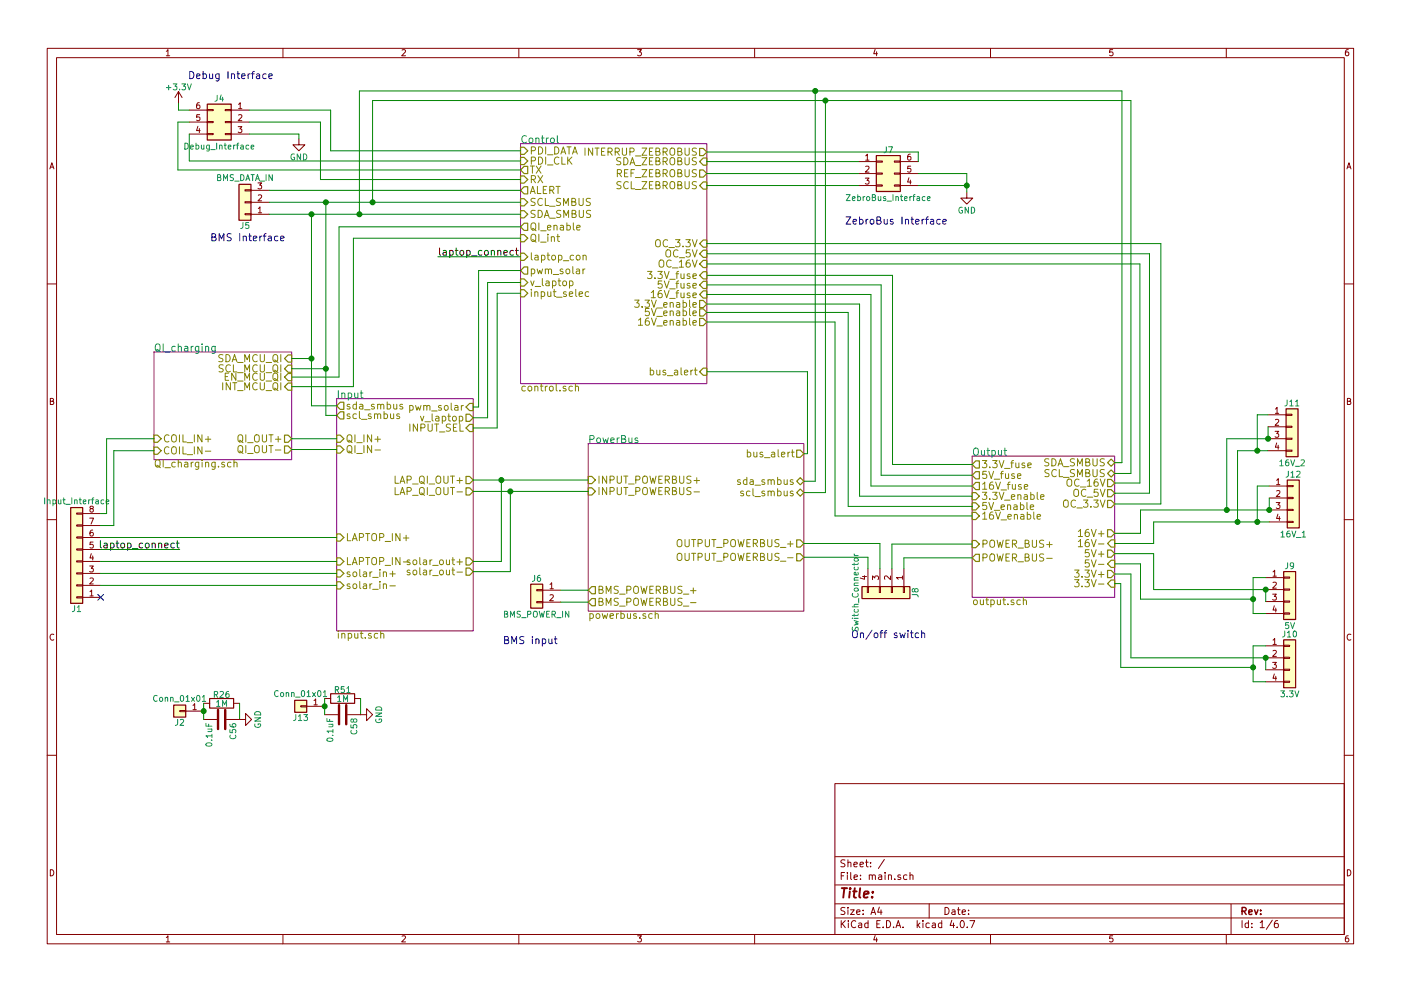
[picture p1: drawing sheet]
<svg xmlns="http://www.w3.org/2000/svg" width="297mm" height="210mm" viewBox="0 0 297 210" stroke-linecap="round" stroke-linejoin="round" font-family="sans-serif">
<g fill="none" stroke="#840000" stroke-width=".21">
<path d="M10 10.3h277v189.9h-277zM12 12.2h273v186.1h-273zM35.3 10.9l.3-.4v1.3M35.3 11.8h.7M37.8 19.4l.8 1.3M37.8 19.4v2.6M37.8 19.4l-.7 1.3M60 10.3v1.9M85.2 10.6l.5-.1 .3 .4-.8 .9h.8M110 10.3v1.9M135.2 10.5h.8l-.4 .5 .3 .1 .1 .2-.1 .4-.2 .1-.5-.1M160 10.3v1.9"/>
<path d="M185.5 10.5l-.3 .9h.8M185.9 11v.8M210 10.3v1.9M235.9 10.5h-.6v.6h.6l.1 .5-.3 .2-.4-.1M260 10.3v1.9M285.9 10.5l-.4 .1-.2 .2-.1 .8 .3 .2 .4-.1 .1-.4-.1-.2-.4-.1-.3 .3M10.6 35.8l.4-1.3 .4 1.3M10.7 35.5h.6M40.1 23.4h3.8M40.1 25.9h3.8M40.1 28.4h3.8M42 26.8l-.3 .9h.7"/>
<path d="M42.3 21.8h-.4l-.2 .3v.7l.2 .3 .4-.2v-.6h-.4l-.2 .2M42.3 27.3v.8M42.3 24.3h-.6v.6h.6v.6l-.1 .1-.5-.1M43.9 28.3h1.3v.3h-1.3zM43.9 25.8h1.3v.2h-1.3zM43.9 23.2h1.3v.3h-1.3zM47.8 28.3h1.2v.3h-1.2zM47.8 25.8h1.2v.2h-1.2zM47.8 23.2h1.2v.3h-1.2zM49 23.4h3.8M49 25.9h3.8M49 28.4h3.8"/>
<path d="M50.5 26.9h.8l-.4 .5 .3 .1v.5l-.1 .1-.6-.1M50.6 22.1l.3-.3v1.3M50.6 24.4l.5-.1 .2 .4-.8 .9h.8M50.6 23.1h.7M54.7 38.8h.8l-.5 .5 .4 .1v.5l-.2 .2-.5-.2M63.4 29.5v1.2h-1.3l1.3 1.3 1.2-1.3h-1.2M182 34.3h3.8M182 36.8h3.8M182 39.4h3.8M183.5 37.8h.8l-.5 .5 .4 .1v.5l-.2 .2-.5-.2M183.5 33.1l.4-.4v1.3M183.5 35.4l.5-.2 .3 .4-.8 .9h.8"/>
<path d="M183.5 34h.8M185.8 39.2h1.3v.3h-1.3zM185.8 36.7h1.3v.3h-1.3zM185.8 34.2h1.3v.2h-1.3zM189.6 39.2h1.3v.3h-1.3zM189.6 36.7h1.3v.3h-1.3zM189.6 34.2h1.3v.2h-1.3zM190.9 34.3h3.8M190.9 36.8h3.8M190.9 39.4h3.8M192.7 37.7l-.3 .9h.8M193 32.7l-.3 .1-.2 .2-.1 .7 .3 .3 .4-.1-.1-.7h-.3l-.3 .2"/>
<path d="M193 38.2v.9M193.1 35.2h-.6l-.1 .6h.7v.6l-.2 .1-.5-.1M285.6 35.8l.4-1.3 .4 1.3M285.7 35.5h.6M51.9 40.3h1.3v.2h-1.3zM51.9 42.8h1.3v.2h-1.3zM51.9 45.3h1.3v.3h-1.3zM53.2 45.5h3.8M53.2 42.9h3.8M53.2 40.4h3.8M54.8 44.2l.3-.3v1.3M54.8 41.4l.4-.1 .3 .4-.8 .9h.8"/>
<path d="M54.8 45.2h.7M205 40.8v1.2h1.2l-1.2 1.3-1.3-1.3h1.3M10 60.2h2M285 60.2h2M10.7 85.1h.5l.1-.5-.6-.1v1.3h.5l.2-.4-.3-.3M268.9 88h3.8M268.9 90.5h3.8M268.9 93.1h3.8M268.9 95.6h3.8M270.3 91.5h.8l-.4 .5 .4 .1v.6l-.2 .1-.6-.1M270.4 86.8l.4-.4v1.3M270.4 89.1l.5-.1 .2 .3-.8 .9h.8"/>
<path d="M270.4 87.7h.7M270.7 94l-.3 .9h.8M271 94.5v.8M272.7 95.5h1.2v.3h-1.2zM272.7 93h1.2v.2h-1.2zM272.7 90.4h1.2v.3h-1.2zM272.7 87.9h1.2v.2h-1.2zM285.7 85.1h.5l.1-.5-.6-.1v1.3h.5l.2-.4-.3-.3M10 110.3h2M16.3 108.8h1.2v.3h-1.2zM16.3 111.4h1.2v.2h-1.2zM16.3 113.9h1.2v.3h-1.2z"/>
<path d="M16.3 116.5h1.2v.2h-1.2zM16.3 119h1.2v.2h-1.2zM17.5 119.1h3.8M17.5 116.6h3.8M17.5 114h3.8M17.5 111.5h3.8M17.5 109h3.8M19 109.9h.8l-.5 1.3M19.3 107.9l-.2-.2v-.2h.6v.3l-.5 .2-.1 .2v.3l.2 .2h.3l.2-.3-.1-.4-.1-.1M19.4 117.5l-.3 .9h.7M19.7 112.5h-.4l-.2 .3v.7l.2 .2 .4-.1v-.6l-.4-.1-.2 .3M19.7 118v.8"/>
<path d="M19.7 115h-.6v.6h.6v.5l-.1 .2-.5-.2M269.1 103.1h3.8M269.1 105.7h3.8M269.1 108.2h3.8M269.1 110.7h3.8M270.6 106.6h.8l-.5 .5 .4 .1v.6l-.2 .1-.5-.1M270.7 101.9l.3-.4v1.3M270.7 104.2l.4-.1 .3 .3-.8 1h.8M270.7 102.8h.7M270.9 109.1l-.2 .9h.7M271.2 109.6v.8M272.9 110.6h1.3v.3h-1.3z"/>
<path d="M272.9 108.1h1.3v.2h-1.3zM272.9 105.5h1.3v.3h-1.3zM272.9 103h1.3v.2h-1.3zM285 110.3h2M11.4 134.6a.58 .58 0 0 0-.8 .6 .58 .58 0 0 0 .8 .5M16.3 121.5h1.2v.3h-1.2zM16.3 124.1h1.2v.2h-1.2zM16.3 126.6h1.2v.3h-1.2zM17.5 126.7h3.8M17.5 124.2h3.8M17.5 121.7h3.8M19 120.1h.8l-.4 .5 .3 .1v.5l-.1 .2-.6-.2"/>
<path d="M19.1 125.5l.3-.3v1.2M19.1 122.7l.5-.1 .2 .4-.8 .9h.8M19.1 126.4h.7M113.8 127.6h1.3v.3h-1.3zM113.8 125.1h1.3v.2h-1.3zM115.1 125.2h3.8M115.1 127.8h3.8M116.6 124l.4-.4v1.3M116.6 126.3l.5-.1 .2 .3-.8 1h.8M116.6 124.9h.7M182.9 122.3h.8M183.3 122.1v.8l-.9-.3"/>
<path d="M183.9 124.5h.2v1.2h-.2zM184 120.6v3.9M185 123v-.8l.5 .4 .1-.4h.5l.2 .2-.2 .6M186.4 124.5h.3v1.2h-.3zM186.6 120.6v3.9M188.8 122.2v.8l-.9-.8-.4 .2 .1 .5M189 124.5h.2v1.2h-.2zM189.1 120.6v3.9M191.3 122.5h-1.2l.3 .4M191.3 122.2v.7M191.5 124.5h.3v1.2h-.3zM191.6 120.6v3.9"/>
<path d="M268.4 122.5h3.8M268.4 125.1h3.8M268.4 127.6h3.8M268.4 130.2h3.8M268.4 137h3.8M268.4 139.6h3.8M269.8 126.1h.8l-.4 .4 .4 .1v.6l-.2 .1-.6-.1M269.9 121.3l.4-.3v1.2M269.9 123.6l.5-.1 .2 .4-.8 .9h.8M269.9 135.8l.4-.3v1.2M269.9 138.1l.5-.1 .2 .3-.8 1h.8M269.9 122.2h.7"/>
<path d="M269.9 136.7h.7M270.2 128.5l-.3 .9h.8M270.5 129v.9M272.2 130h1.2v.3h-1.2zM272.2 127.5h1.2v.3h-1.2zM272.2 125h1.2v.2h-1.2zM272.2 122.4h1.2v.3h-1.2zM272.2 139.4h1.2v.3h-1.2zM272.2 136.9h1.2v.3h-1.2zM286.4 134.6a.58 .58 0 0 0-.8 .6 .58 .58 0 0 0 .8 .5M38.1 150.7h1.3v.3h-1.3zM39.4 150.9h3.8"/>
<path d="M40.9 149.7l.4-.4v1.3M40.9 150.6h.7M43.2 149.2h1.2M43.2 152.6h2.8M48 152.6h4.1v-1.2l1.2 1.2-1.2 1.3v-1.3M49.5 149.2h1.3M63.8 149.7h1.2v.3h-1.2zM65 149.9h3.8M66.6 148.6l.3-.3v1.2M66.6 149.5h.7M68.8 148.2h1.3M68.8 151.6h2.8"/>
<path d="M73.7 151.6h4v-1.2l1.3 1.2-1.3 1.3v-1.3M75.2 148.2h1.3M268.4 142.1h3.8M268.4 144.6h3.8M269.8 140.5h.8l-.4 .5 .4 .1v.6l-.2 .1-.6-.1M270.2 143l-.3 .9h.8M270.5 143.5v.8M272.2 144.5h1.2v.3h-1.2zM272.2 142h1.2v.2h-1.2zM10 160.2h2M177 166.3h108v32h-108zM285 160.2h2"/>
<path d="M10.7 184.5a.65 .65 0 0 1 .7 .7 .65 .65 0 0 1-.7 .6zM35.3 198.9l.3-.4v1.3M35.3 199.8h.7M60 198.3v1.9M85.2 198.6l.5-.1 .3 .4-.8 .9h.8M110 198.3v1.9M135.2 198.5h.8l-.4 .5 .3 .1 .1 .2-.1 .4-.2 .1-.5-.1M160 198.3v1.9M177 194.8h108M177 191.8h108M177 187.8h108M177 181.8h108"/>
<path d="M178.4 195.3v1.5M178.4 185.8h.5M178.6 196l.6 .8M179.1 185.1h-.7v1.5M179.1 192.6l-.5-.1-.3 .3 .1 .3 .7 .4v.4l-.2 .1-.6-.1M179.1 182.5l-.5-.1-.3 .3 .1 .3 .7 .4v.4l-.2 .1-.6-.1M179.2 195.3l-.8 .9M179.7 185.1v.2M179.7 185.6v1M179.8 192.5v.2M179.8 183.1l.2-.2 .4 .1v.9M179.8 182.4v1.5"/>
<path d="M179.8 193v1M179.9 195.3v.2M179.9 195.8v1M180.3 193h.8l-.8 1h.8M180.4 185.1v1.3l.2 .2M181.1 183.4l.7-.1-.1-.3-.4-.1-.2 .2v.7h.6M181.1 186.1l.7-.1-.1-.3-.4-.1-.2 .2 .1 .7h.5M181.4 195.5a.71 .71 0 0 0-1 .5 .71 .71 0 0 0 .8 .8l.2-.1M181.6 193.5l.7-.1v-.3l-.4-.1-.3 .2 .1 .7h.6M182.1 195.9h.6v.9M182.3 183.4l.8-.1-.1-.3-.4-.1-.3 .2 .1 .7h.6M182.4 186.5v.1"/>
<path d="M182.4 185.7v.1M182.7 196.2l-.7 .3 .2 .3 .5-.1M183 193.9v.1M183 193.1v.1M183.5 182.9h.6M183.7 182.4v1.3l.4 .2M184 195.9l-.4-.1-.3 .3 .1 .6 .2 .1 .4-.1M184 195.3v1.5M184.3 185.7l.2-.1 .4 .1v.9M184.3 185.6v1M184.6 183.8v.1M184.6 183v.1"/>
<path d="M184.7 194l.4-1.5 .5 1.5M184.8 193.6h.7M184.9 185.8l.3-.2 .3 .1 .1 .9M185.5 198.5l-.3 .9h.8M185.9 199v.8M185.9 196h.5M186.3 185.7h.6v.9M186.4 192.5l-.3 1h.9M186.6 195.3h-.7v1.5h.7M186.8 193v1M186.9 186l-.7 .3 .3 .3 .4-.1M187.2 196.7v.1"/>
<path d="M187.5 182.3l-1.3 2M187.7 185.1v.2M187.7 185.6v1M188 195.3a.76 .76 0 0 1 .8 .8 .76 .76 0 0 1-.8 .7zM188.4 185.7l.2-.1 .4 .1v.9M188.4 185.6v1M189.5 196.7v.1M189.7 186.5v.1M190 196.8l.4-1.5 .6 1.5M190.1 196.4h.7M190.9 185.7l-.3-.1-.3 .2 .1 .2 .5 .2v.3h-.6M191.5 196.7v.1"/>
<path d="M192.3 185.7l-.5-.1-.2 .3v.6l.2 .1 .5-.1M192.9 185.7l.2-.1 .4 .1 .1 .9M192.9 185.1v1.5M194.5 195.3v1.5M194.6 196.3l.4 .5M195 195.8l-.5 .6M195.7 195.3v.2M195.7 195.8v1M197 191.8v3M197 195.9l-.4-.1-.3 .3 .1 .6 .2 .1 .4-.1M197.7 195.9h.6v.9M198.3 196.2l-.7 .3 .2 .3 .5-.1"/>
<path d="M199.7 195.9l-.5-.1-.2 .3v.6l.2 .1 .5-.1M199.7 195.3v1.5M200.4 192.5a.76 .76 0 0 1 .8 .8 .76 .76 0 0 1-.8 .7zM201.8 195.2l-.4 1.1h1M201.9 193.1h.5l.1 .9M202.2 195.8v1M202.5 193.4l-.7 .3 .2 .3 .5-.1M202.9 196.7v.1M203 193h.6M203.2 192.5v1.3l.4 .2M203.8 195.4l.1-.1a.8 .8 0 0 1 .6 .8 .8 .8 0 0 1-.6 .7 .97 .97 0 0 1-.1-1.4zM204 193.5l.7-.1-.1-.3-.4-.1-.2 .2 .1 .7h.5"/>
<path d="M205.1 196.7v.1M205.4 193.9v.1M205.4 193.1v.1M205.6 195.3h1.1l-.7 1.5M210 198.3v1.9M235.9 198.5h-.6v.7l.6-.1 .1 .5-.3 .2-.4-.1M260 198.3v1.9M261 191.8v6.5M263.3 195.3v1.5M264.7 195.9l-.4-.1-.3 .3 .1 .6 .2 .1 .4-.1M264.7 195.3v1.5M265.4 196.7v.1"/>
<path d="M265.4 195.9v.1M267.2 195.8l.4-.5v1.5M267.2 196.8h.8M269.7 195.2l-1.2 2M270.9 195.3l-.4 .1a1.11 1.11 0 0 0-.2 1.3l.5 .1 .2-.1v-.5l-.2-.3-.5 .1-.1 .2M285.7 184.5a.65 .65 0 0 1 .7 .7 .65 .65 0 0 1-.7 .6zM285.9 198.5l-.4 .1-.2 .3-.1 .7 .3 .2 .4-.1 .1-.4-.1-.2-.4-.1-.3 .3"/>
</g>
<path d="M263.3 193.3l.8-.1 .1-.2-.1-.3-.2-.2h-.6v1.5M263.7 193.3l.5 .7M264.8 193.5l.7-.1-.1-.3-.4-.1-.2 .2v.7h.6M266 193l.3 1 .4-1M267.3 193.9v.1M267.3 193.1v.1" fill="none" stroke="#840000" stroke-width=".3"/>
<path d="M178.5 188.4h1.1M179 188.4l-.2 2M180.2 189.1l-.2 1.3M180.3 188.4l-.1 .2 .2-.1-.1-.1-.1 .2M180.9 189.1h.7M181.2 188.4l-.2 1.8 .1 .1 .4 .1M182.4 188.4l-.2 1.8 .2 .2M183.2 189.8l.9-.2v-.4l-.6-.1-.3 .3v.9h.7M184.9 190.3v.1M185.1 189.2l-.1 .2-.1-.1 .2-.1-.1 .2" fill="none" stroke="#840000" stroke-width=".41"/>
<path d="M110.4 30.5h39.5v50.9h-39.5zM32.6 74.7h29.2v22.8h-29.2zM71.4 84.6h28.9v49.3h-28.9zM124.7 94.1h45.7v35.6h-45.7zM206.1 96.8h30.2v29.9h-30.2z" fill="none" stroke="#840084" stroke-width=".21"/>
<g fill="none" stroke="#008484" stroke-width=".21">
<path d="M35.3 18.6h.9M35.8 18.1v1M36.7 17.8h.8l-.4 .5 .4 .1v.5l-.2 .2-.6-.2M38.1 18.9v.2M38.6 17.8h.7l-.4 .5 .4 .1v.5l-.2 .2-.5-.2M39.7 17.8l.4 1.3 .5-1.3M39.2 30.4a.64 .64 0 0 1 .7 .6 .64 .64 0 0 1-.7 .6zM40.4 31.2l.6-.1-.1-.2-.3-.1-.2 .2 .1 .6h.4M41.6 30.9l.3-.1 .3 .2-.2 .6h-.4M41.6 30.4v1.2M42.7 30.8v.8h.4l.1-.1M43.2 30.8v.8"/>
<path d="M44.4 30.8l-.1 1.1-.5 .1M44.4 30.9l-.4-.1-.2 .2 .1 .6h.5M44.7 31.7h.9M45.9 30.4v1.2M46.1 20.2l-.1 1.1-.4 .2M46.1 37.6l.6-.1v-.3l-.6-.1v1.2h.5l.2-.4-.2-.3M46.6 30.9l.1-.1 .3 .1 .1 .7M46.6 30.8v.8M46.9 20.1l-.3 1h.8M47.2 20.6v.9M47.4 38.3v-1.2l.4 .8 .4-.8v1.2M47.5 30.8h.5"/>
<path d="M47.7 30.4v1l.3 .2M48.4 31.2l.6-.1-.1-.2-.3-.1-.2 .2v.6h.5M49.5 37.1h-.6l-.1 .4a.54 .54 0 0 1 .7 .7l-.2 .1-.5-.1M49.5 30.8v.8M49.8 38.4h.9M49.9 30.8l-.4 .2M50.1 30.8h.5M50.6 30.4l-.3 .2v1M51 37.1a.64 .64 0 0 1 .7 .6 .64 .64 0 0 1-.7 .6zM51.1 30.9h.4l.1 .7M51.6 31.1l-.6 .2 .2 .3h.4M52.1 38.3l.4-1.2 .5 1.2"/>
<path d="M52.2 37.9h.6M52.7 30.9l-.3-.1-.3 .2 .1 .6h.5M53.2 37.1h.7M53.2 31.2l.6-.1v-.2l-.4-.1-.2 .2 .1 .6h.5M53.6 37.1v1.2M54.2 38.3l.4-1.2 .4 1.2M54.3 37.9h.6M55.1 38.4h1M56.4 37.1v1.2M57.7 37.1v1.2l-.7-1.2v1.2M62.4 32.7a.59 .59 0 0 0-.7 .6 .59 .59 0 0 0 .7 .6l.1-.5h-.3M63.7 32.7v1.2l-.7-1.2v1.2"/>
<path d="M64.3 32.7a.64 .64 0 0 1 .8 .6 .64 .64 0 0 1-.8 .6zM111.6 28.9a.72 .72 0 0 0-1 .5 .72 .72 0 0 0 .7 .9l.3-.2M112.2 29.4l.3-.1 .4 .1 .1 .6-.2 .2-.3 .1-.3-.2zM113.6 29.4h.1a.36 .36 0 0 1 .6 .1v.8M113.6 29.3v1M114.8 29.3h.6M115 28.8v1.3l.4 .2M115.8 29.3v1M116.3 29.3l-.5 .3M116.9 29.4l.3-.1 .3 .3v.4l-.3 .3-.5-.3zM118.2 28.8v1.3l.2 .2M187.9 31.1v1.1l-.5 .2"/>
<path d="M188.4 31.1h.8l-.5 1.3M51.5 47.2v1.1l-.5 .2M52.7 47.2h-.6v.6h.6v.6l-.1 .1-.5-.1M179.4 41.3h.9l-.9 1.3h.9M180.7 42.1l.6-.1v-.2l-.4-.1-.2 .2 .1 .6h.5M181.9 41.8l.3-.1 .3 .3-.2 .5h-.4M181.9 41.3v1.3M183 41.7v.9M183.4 41.7l-.4 .3M183.8 41.8l.2-.1 .3 .1 .1 .5-.1 .2-.3 .1-.2-.2zM184.9 41.9l.6-.1v-.4l-.6-.1v1.3h.5l.2-.5-.2-.2M186.2 41.7l.1 .8 .3 .1 .1-.2"/>
<path d="M186.7 41.7v.9M187.8 41.8l-.3-.1-.2 .2 .1 .2 .4 .1v.3h-.5M188.1 42.7h.9M189.3 41.3v1.3M189.9 41.8l.2-.1 .3 .1 .1 .8M189.9 41.7v.9M190.9 41.7h.5M191.1 41.3v1.1l.3 .2M191.8 42.1l.6-.1-.1-.2-.4-.1-.1 .2v.6h.5M192.9 41.7v.9M193.3 41.7l-.4 .3M193.5 41.7h.5"/>
<path d="M194 41.3l-.3 .2v1.1M194.4 41.8h.5l.1 .8M195 42l-.6 .3 .2 .3 .4-.1M196.1 41.8l-.3-.1-.3 .3 .1 .5h.5M196.6 42.1l.6-.1v-.2l-.4-.1-.2 .2 .1 .6h.5M204 44a.59 .59 0 0 0-.7 .6 .59 .59 0 0 0 .7 .6l.1-.5h-.3M205.3 44v1.2l-.7-1.2v1.2M205.9 44a.64 .64 0 0 1 .8 .6 .64 .64 0 0 1-.8 .6zM33 73.2a.5 .5 0 0 1 .6-.2 .5 .5 0 0 1 .3 .5v.8l-.3 .2a.53 .53 0 0 1-.7-.5zM33.2 74.1l.8 .5M34.6 73v1.5M35 74.6h1.1"/>
<path d="M37.2 73.6l-.5-.1-.3 .3 .2 .6h.6M37.8 73.6h.1a.36 .36 0 0 1 .6 .1v.8M37.8 73v1.5M39.2 73.6h.6v.9M39.8 73.8l-.6 .2a.3 .3 0 0 0 .1 .5l.5-.1M40.5 73.5v1M41 73.5l-.5 .3M42.1 73.5v1.2l-.2 .3-.4-.1M42.1 73.6l-.4-.1-.3 .3 .2 .6h.5M42.8 73v.1M42.8 73.5v1M43.6 73.6h.1a.36 .36 0 0 1 .5 .1v.8"/>
<path d="M43.6 73.5v1M45.6 73.5v1.2l-.3 .3-.3-.1M45.6 73.6l-.4-.1-.3 .3 .1 .6h.6M71.7 82.9v1.5M72.5 83.5a.36 .36 0 0 1 .6 .1v.8M72.5 83.4v1M73.8 83.5l.5-.1 .3 .3-.2 .6h-.6M73.8 83.4v1.5M75.2 83.4l.1 .9 .3 .1 .3-.2M75.9 83.4v1M76.4 83.4h.6M76.6 82.9v1.3l.4 .2"/>
<path d="M125.1 93.2l.7-.1 .2-.2-.1-.3-.2-.2h-.6v1.5M126.6 93.1l.2-.2 .5 .2v.5l-.1 .2-.4 .1-.2-.1zM127.8 92.9l.3 1 .3-.7 .3 .7 .3-1M129.5 93.4l.7-.1-.1-.3-.4-.1-.2 .2 .1 .7h.5M130.9 92.9v1M131.3 92.9l-.4 .3M131.8 93.1h.7l.1-.3-.1-.2-.7-.2v1.5h.6l.3-.3v-.2l-.4-.3M133.3 92.9l.1 .9 .4 .1 .2-.1M134 92.9v1M135.2 93l-.4-.1-.2 .2 .1 .2 .5 .2v.3h-.6M206.5 95.3a.5 .5 0 0 1 .6-.2 .5 .5 0 0 1 .3 .5v.8l-.3 .2a.53 .53 0 0 1-.7-.5zM208.1 95.6l.1 .9 .3 .1 .2-.2"/>
<path d="M208.7 95.6v1M209.2 95.6h.6M209.4 95.1v1.3l.4 .2M210.3 95.7l.4-.1 .3 .3-.1 .6h-.6M210.3 95.6v1.5M211.7 95.6l.1 .9 .3 .1 .2-.2M212.3 95.6v1M212.9 95.6h.5M213.1 95.1v1.3l.3 .2M271.3 97.9l.4-.3v1.2M271.3 98.8h.8M272.9 84.9l-.1 1-.4 .2"/>
<path d="M273.2 97.6h-.4l-.2 .3v.7l.2 .2 .4-.1v-.6l-.4-.1-.2 .3M273.2 100l-.1 1-.4 .2M273.5 85.2l.3-.3v1.2M273.5 86.1h.7M273.7 97.6l.4 1.2 .4-1.2M274.6 98.9h1M274.7 85.2l.3-.3v1.2M274.7 86.1h.7M275.8 97.7l.5-.1 .3 .3-.8 .9h.8M9.5 105.6v1.3M10.1 106.2l.2-.2 .3 .1v.8M10.1 106v.9"/>
<path d="M11.2 106.1l.4-.1 .2 .3-.1 .5h-.5M11.2 106v1.3M12.4 106v.8l.3 .1 .2-.1M12.9 106v.9M13.3 106h.5M13.5 105.6v1.1l.3 .2M13.9 107h1M15.2 105.6v1.3M15.8 106.2l.2-.2 .3 .1 .1 .8M15.8 106v.9M16.8 106h.5M17 105.6v1.1l.3 .2"/>
<path d="M17.7 106.5l.5-.2v-.2l-.4-.1-.1 .2v.6h.5M18.8 106v.9M19.2 106l-.4 .3M19.4 106h.5M19.9 105.6l-.3 .2v1.1M20.3 106.1h.5l.1 .8M20.9 106.3l-.6 .3 .1 .3 .5-.1M22 106.1l-.4-.1-.2 .3 .1 .5h.5M22.5 106.5l.6-.2-.1-.2-.3-.1-.2 .2 .1 .6h.4M181.1 117.5l.3 .4M181.1 119.5v.4M181.1 117.9h.9"/>
<path d="M181.2 118.5l.5-.1 .3 .4-.3 .3h-.3l-.3-.3zM182 119.5l-.2 .3h-1.1M271.6 113l.4-.3v1.2M271.6 113.9h.7M273 119.4l-.1 1.1-.4 .2M273.4 112.7h-.4l-.1 .3-.1 .7 .2 .2 .5-.1-.1-.6h-.4l-.2 .2M273.7 100.3l.4-.3v1.2M273.7 101.2h.7M273.9 112.7l.4 1.2 .5-1.2M274.3 119.9l-.3 .3-.3-.1-.1-.6 .4-.1 .3 .2-.1 .8-.3 .3h-.2M274.9 114h.9M274.9 100.1l.5-.1 .2 .3-.7 .9h.7"/>
<path d="M276.1 113l.4-.3v1.2M276.1 113.9h.7M15.8 128.5v1.1l-.5 .2M16.4 128.8l.3-.3v1.3M16.4 129.8h.7M107 130.3l.6-.1v-.4l-.6-.1v1.3h.4l.3-.5-.3-.2M108.2 131v-1.3l.5 .9 .4-.9v1.3M110.3 129.7h-.6v.5a.54 .54 0 0 1 .6 .6l-.2 .2-.5-.1M110.6 131.1h1M111.9 130.3h.6v-.5l-.6-.1v1.3M113.3 129.7h.4l.2 .8a.42 .42 0 0 1-.2 .4 .42 .42 0 0 1-.4 0l-.2-.4zM113.4 122.1l-.1 1-.4 .2"/>
<path d="M114.3 129.7l.3 1.3 .3-1 .2 1 .3-1.3M114.5 122.1h-.4l-.1 .3-.1 .7 .2 .2 .5-.1-.1-.6-.4-.1-.2 .3M115.9 130.3h.4M116.5 129.7h-.6v1.3h.6M117 130.3h.7v-.5l-.7-.1v1.3M117.3 130.3l.5 .7M118 131.1h1M119.3 129.7v1.3M120.6 129.7v1.3l-.7-1.3v1.3M180.7 131.2h.1M180.7 128.7h1.3M180.7 133.1v.6h.5a.54 .54 0 0 1 .6-.6l.2 .2-.1 .5"/>
<path d="M180.8 125.9a.56 .56 0 0 0 .5 .8 .56 .56 0 0 0 .5-.8M181.1 131.7l.9 .2-.6 .3 .6 .2-.9 .2M181.1 131.2h.9M181.1 130.3v.5M181.1 124.2h.9M181.1 123.1h.9M181.2 129.3l-.1 .4 .3 .2 .5-.1v-.5M181.2 120.3l-.1 .4 .3 .2 .5-.1v-.5M181.2 124.8h.5l.3 .4-.3 .2h-.5l-.1-.2zM181.9 121.5l.1 .3-.2 .2-.6-.1v-.4l.2-.1 .1 .6M182 130.3l-.2 .3h-1.1M182 128.2l-.8 .1-.1 .3 .1 .1"/>
<path d="M182 123.7h-.8l-.1 .3 .1 .2M182 122.5l-.8 .1-.1 .3 .1 .2M182.1 126.9v1M193.4 126.2h1.1l.2 .4M193.9 125.1l.3-.2h.3l.2 .2-.1 .4-.4 .1-.2-.1-.2-.6h-.3l-.1 .6 .3 .1 .2-.2M272.4 133.9l-.1 1-.4 .2M272.9 134.2l.4-.3v1.2M272.9 135.1h.8M273.2 132.1h-.6l-.1 .6h.7v.5l-.2 .2-.5-.2M273.6 132.1l.4 1.3 .5-1.3M274.3 134l.1-.1a.67 .67 0 0 1 .5 .6 .67 .67 0 0 1-.5 .6l-.2-.4zM33.3 147.6a.56 .56 0 0 0-.7 .6 .56 .56 0 0 0 .7 .5"/>
<path d="M33.9 148.1l.2-.2 .3 .2 .1 .5-.1 .1-.3 .1-.2-.1zM35 148.1l.2-.2 .3 .1 .1 .8M35 147.9v.9M36.2 148.1l.1-.2 .4 .1v.8M36.2 147.9v.9M37 148.9h1M37.7 152.6l-.1 1.1-.4 .2M38.2 152.7l.5-.1 .2 .4-.7 .9h.7M38.3 147.6l.2-.1a.67 .67 0 0 1 .5 .7 .67 .67 0 0 1-.5 .6l-.3-.5zM39.4 147.9l.4-.4v1.3M39.4 148.8h.8M40.6 147.9l.6 .9"/>
<path d="M41.2 147.9l-.6 .9M41.8 147.6l.2-.1a.67 .67 0 0 1 .4 .7 .67 .67 0 0 1-.4 .6l-.3-.5zM42.9 147.9l.4-.4v1.3M42.9 148.8h.7M43.7 153.5v.6h1.2M43.8 157.7a.69 .69 0 0 1 1.1 .3 .74 .74 0 0 1-1.2-.1zM44.1 154.7h.8M44.2 153.6v.5M44.8 157h.1M44.8 154.7l.1 .2v.3h-.8M44.9 156.1h-1.2l.3 .4M44.9 155.8v.7"/>
<path d="M45.4 147.4l.7-.1v-.5l-.7-.1v1.3M45.7 147.4l.5 .6M45.9 149l.4-.4v1.3M45.9 149.9h.7M46.7 146.8l.4-.1 .3 .4-.8 .9h.8M47.2 149.9v-1.3l.4 .9 .4-.9v1.3M48.5 146.7l-.4 .1-.2 .2v.7l.2 .3 .4-.2v-.6h-.4l-.2 .2M48.7 154.8v.6l.6 .1v-.7h.6l.1 .2-.1 .5M48.7 153.7l.1 .3 .2 .2h.8l.2-.2-.1-.4-.6 .1-.1 .3 .3 .2M48.8 156a.56 .56 0 0 0 .6 .7 .56 .56 0 0 0 .5-.7M54 152.3h1.3l-1.3 .7h1.3M54.1 153.6a.59 .59 0 0 0 .5 .7 .59 .59 0 0 0 .6-.7h-.5v.2"/>
<path d="M54.1 151.2a.69 .69 0 0 1 .7-.2 .69 .69 0 0 1 .5 .7h-1.3zM59 146.6a.56 .56 0 0 0-.8 .5 .56 .56 0 0 0 .8 .6M59.5 147.1l.2-.2 .4 .2v.4l-.1 .2-.3 .1-.2-.1zM60.7 147.1l.2-.2 .3 .1v.8M60.7 146.9v.9M61.8 147.1l.2-.2 .3 .1 .1 .8M61.8 146.9v.9M62.7 147.9h.9M62.7 151.6v1.1l-.5 .2M63.3 152l.3-.4v1.3M63.3 152.9h.7M64 146.6l.2-.1a.67 .67 0 0 1 .4 .7 .67 .67 0 0 1-.4 .6l-.3-.5z"/>
<path d="M64.4 151.6h.8l-.4 .5 .4 .1v.5l-.2 .2-.6-.2M65.1 146.9l.4-.4v1.3M65.1 147.8h.7M66.2 146.9l.7 .9M66.9 146.9l-.7 .9M67.4 146.6l.2-.1a.67 .67 0 0 1 .5 .7 .67 .67 0 0 1-.5 .6l-.3-.5zM68.6 146.9l.3-.4v1.3M68.6 147.8h.7M69.3 152.4v.7h1.3M69.4 156.8a.76 .76 0 0 1 1.2 .2 .74 .74 0 0 1-1.3-.1zM69.7 153.7h.9M69.9 152.6v.5"/>
<path d="M70.5 156h.1M70.5 153.7l.1 .1-.1 .3-.8 .1M70.6 155.1h-1.3l.4 .4M70.6 154.8v.7M71.1 146.3h.6l.1-.5-.7-.1v1.3M71.4 146.3l.4 .7M71.6 147.9l.3-.3v1.3M71.6 148.9h.7M72.8 148.9v-1.3l.5 .9 .4-.9v1.3M73 145.7h-.6l-.1 .6h.7v.5l-.2 .2-.5-.2M73.5 146l.4-.3v1.3M73.5 147h.7"/>
<path d="M74.4 153.8v.6l.6 .1v-.7h.5l.2 .2-.2 .5M74.5 155a.56 .56 0 0 0 .5 .7 .56 .56 0 0 0 .5-.7M74.9 152.7l.3-.2 .3 .1 .2 .1-.1 .4-.4 .1-.2-.1-.2-.5h-.3v.6h.2l.2-.2M79.7 151.3h1.2l-1.2 .7h1.2M79.7 152.6a.59 .59 0 0 0 .6 .7 .59 .59 0 0 0 .5-.7l-.4-.1v.3M79.7 150.2a.69 .69 0 0 1 .8-.2 .69 .69 0 0 1 .4 .7h-1.2zM271.6 146.6h.7l-.4 .5 .4 .1v.5l-.2 .1-.5-.1M272.9 147.7v.1M273.4 146.6h.8l-.5 .5 .4 .1v.5l-.2 .1-.5-.1M274.5 146.6l.5 1.2 .4-1.2"/>
</g>
<g fill="none" stroke="#848400" stroke-width=".21">
<path d="M112.4 35.2h.9M112.6 32l.8-.1 .1-.2v-.4l-.3-.1h-.6v1.5M112.6 34.1h.8l.1-.3v-.3l-.3-.2h-.6v1.5M112.6 38.1l.8-.1 .1-.2v-.4l-.3-.1h-.6v1.5M112.9 35.2v1.5M113 38.1l.5 .7M113.7 35.2l1 1.5M113.9 39.5v1.6h.8M114 37.3l1.1 1.5M114.2 31.2a.77 .77 0 0 1 .9 .7 .77 .77 0 0 1-.9 .8zM114.2 33.3a.77 .77 0 0 1 .9 .8 .77 .77 0 0 1-.9 .7zM114.7 35.2l-1 1.5"/>
<path d="M115.1 37.3l-1.1 1.5M115.7 31.2v1.5M115.7 33.3v1.5M115.9 39.5h-.7v1.6h.7M116.1 32.8h1.1M116.1 35h1.1M117.6 31.2a.77 .77 0 0 1 .9 .7 .77 .77 0 0 1-.9 .8zM117.9 39.5h.8M118.3 39.5v1.6M118.5 33.5a.72 .72 0 0 0-1 .5 .72 .72 0 0 0 .7 .8l.3-.1M118.9 32.7l.5-1.5 .5 1.5M119 32.3h.8"/>
<path d="M119.1 33.3v1.5h.8M120.2 31.2h.9M120.4 33.3v1.5M120.6 34l.7 .8M120.6 31.2v1.5M121.3 33.3l-.9 .9M121.4 32.7l.5-1.5 .5 1.5M121.5 32.3h.8M124 31.4v1.5M125.7 31.4v1.5l-.9-1.5v1.5M126.2 31.4h.8M126.6 31.4v1.5"/>
<path d="M127.5 32.2h.5M128.3 31.4h-.8v1.5h.8M128.9 32.2h.7l.2-.3-.1-.3-.2-.2h-.6v1.5M129.3 32.2l.5 .7M130.4 32.2h.8l.1-.3-.1-.3-.2-.2h-.6v1.5M130.8 32.2l.5 .7M130.9 36.8l.7-.1 .2-.2-.1-.4-.2-.1h-.6v1.5M131.3 36.8l.5 .7M131.6 33.5l-.6-.1-.2 .2v.4l.7 .3 .1 .4-.3 .3-.6-.1M131.7 38.6l-.6-.1-.3 .3 .1 .4 .7 .3v.4l-.2 .2-.6-.1M132 31.4v1.3l.3 .2h.2l.3-.2v-1.3M132.3 33.4a.77 .77 0 0 1 .9 .8 .77 .77 0 0 1-.9 .8z"/>
<path d="M132.4 36.7h.5M133.1 36h-.7v1.5h.7M133.2 38.7a.72 .72 0 0 0-1 .5 .72 .72 0 0 0 .7 .9l.3-.2M133.6 32.2h.7l.1-.3v-.3l-.3-.2h-.5v1.5M133.6 35l.5-1.6 .5 1.6M133.7 34.5h.7M133.8 36.7h.5M133.8 38.5v1.6h.8M134.5 36h-.7v1.5M134.7 35.1h1.2M134.7 33.1h1.2M134.7 37.7h1.2"/>
<path d="M136.1 33.4h1l-1 1.6h1M136.1 38.5h1l-1 1.6h1M136.1 31.4h1l-1 1.5h1M136.1 36h1l-1 1.5h1M137.7 34.2h.5M137.7 39.3h.5M137.7 32.2h.5M137.7 36.7h.5M138.4 33.4h-.7v1.6h.7M138.4 38.5h-.7v1.6h.7M138.4 31.4h-.7v1.5h.7M138.4 36h-.7v1.5h.7"/>
<path d="M139.1 34.2l.6-.1 .2-.2-.1-.3-.7-.2v1.6h.5l.4-.3v-.2l-.4-.3M139.1 39.3l.6-.1 .2-.2-.1-.3-.7-.2v1.6h.5l.4-.3v-.3l-.4-.2M139.1 32.2l.6-.1 .2-.3-.1-.2-.7-.2v1.5h.5l.4-.2v-.3l-.4-.2M139.1 36.7l.6-.1 .2-.2-.1-.3-.7-.1v1.5h.5l.4-.3v-.2l-.4-.3M140.6 34.3l.7-.1 .2-.2-.1-.4-.2-.2h-.6v1.6M140.6 39.3h.7l.2-.3-.1-.3-.2-.2h-.6v1.6M140.6 32.2h.7l.2-.3-.1-.3-.2-.2h-.6v1.5M140.6 36.8l.7-.1 .2-.2-.1-.4-.2-.1h-.6v1.5M141 34.3l.5 .7M141 39.3l.5 .8M141 32.2l.5 .7M141 36.8l.5 .7"/>
<path d="M142.1 33.7a.5 .5 0 0 1 .6-.3 .5 .5 0 0 1 .4 .6l-.1 .8-.3 .2a.53 .53 0 0 1-.7-.5zM142.1 38.8a.5 .5 0 0 1 .6-.3 .5 .5 0 0 1 .4 .5l-.1 .8-.3 .3a.53 .53 0 0 1-.7-.6zM142.1 31.6a.5 .5 0 0 1 .6-.2 .5 .5 0 0 1 .4 .5l-.1 .8-.3 .2a.53 .53 0 0 1-.7-.5zM142.1 36.2a.5 .5 0 0 1 .6-.2 .5 .5 0 0 1 .4 .5l-.1 .8-.3 .2a.53 .53 0 0 1-.7-.5zM143.7 34.2l.7-.1 .1-.2-.1-.3-.7-.2v1.6h.6l.3-.3v-.2l-.4-.3M143.7 39.3l.7-.1 .1-.2-.1-.3-.7-.2v1.6h.6l.3-.3v-.3l-.4-.2M143.7 32.2l.7-.1 .1-.3-.1-.2-.7-.2v1.5h.6l.3-.2v-.3l-.4-.2M143.7 36.7l.7-.1 .1-.2-.1-.3-.7-.1v1.5h.6l.3-.3v-.2l-.4-.3M145.2 33.4v1.3l.3 .3h.3l.3-.3v-1.3M145.2 38.5v1.3l.3 .3h.3l.3-.3v-1.3M145.2 31.4v1.3l.3 .2h.3l.3-.2v-1.3M145.2 36v1.2l.3 .3h.3l.3-.3v-1.2"/>
<path d="M147.7 33.5l-.6-.1-.3 .4 .1 .3 .7 .3v.4l-.3 .2-.5-.1M147.7 38.6l-.6-.1-.3 .3 .1 .4 .7 .3v.4l-.3 .2-.5-.1M147.7 31.5l-.6-.1-.3 .3 .1 .4 .7 .3v.4l-.3 .1h-.5M147.7 36.1l-.6-.1-.3 .3 .1 .3 .7 .3v.5l-.3 .1-.5-.1M112.4 41.1l.6-1.6 .5 1.6M112.5 59.6l.4 1 .3-1M112.6 40.6h.7M112.6 53.6v1.4l.3 .2M112.6 57.1h.5l.3 .3-.2 .6h-.6M112.6 49.9a.5 .5 0 0 1 .6-.2 .5 .5 0 0 1 .4 .5l-.1 .8-.3 .2a.53 .53 0 0 1-.6-.5zM112.6 57.1v1.5M112.8 47.4a.5 .5 0 0 1 .5-.1 .5 .5 0 0 1 .3 .5l-.1 .8-.3 .2a.53 .53 0 0 1-.6-.5v-.5z"/>
<path d="M112.9 48.5l.8 .5M112.9 50.9l.8 .5M113.4 54.2h.6l.1 1M113.5 44.7l-.6-.1-.3 .2v.4l.7 .3 .2 .4-.3 .2h-.6M113.5 42.2l-.6-.1-.3 .1v.5l.7 .2 .2 .4-.3 .3-.6-.1M113.9 57.1l.3 1 .3-.7 .3 .7 .2-1M114.1 44.6a.77 .77 0 0 1 .9 .8 .77 .77 0 0 1-.9 .7zM114.1 54.5l-.7 .2a.3 .3 0 0 0 .2 .5l.5-.1M114.2 47.3v1.5M114.2 49.7v1.5M114.6 49h1.2M114.6 51.4h1.2"/>
<path d="M114.8 54.2l.4-.1 .3 .4-.1 .6h-.6M114.8 54.1v1.6M115 42.2a.72 .72 0 0 0-1 .5 .72 .72 0 0 0 .7 .9l.3-.1M115 59.1v1.3l.2 .2M115.2 40.3h.5M115.4 46.1l.5-1.5 .5 1.5M115.5 45.7h.8M115.6 42.1v1.5h.8M115.6 57.2l.1-.1a.36 .36 0 0 1 .6 .2v.8M115.6 57.1v1M115.8 59.7h.6v.9M116 54.1h.6"/>
<path d="M116.1 48.3l.7-.1-.1-.3-.4-.1-.2 .2 .1 .7h.5M116.2 49.7v.2M116.2 50.2v1M116.2 53.6v1.4l.4 .2M116.3 57.3a.35 .35 0 0 1 .3-.2 .35 .35 0 0 1 .3 .2v.8M116.4 60l-.6 .1a.3 .3 0 0 0 .1 .5l.5-.1M116.5 43.8h1.2M116.6 40.4l.7-.1 .1-.2v-.4l-.3-.2h-.5v1.6M116.6 46.3h1.1M116.9 50.4l.1-.1a.36 .36 0 0 1 .6 .1v.8M116.9 50.2v1M116.9 40.4l.5 .7"/>
<path d="M117 54.3l.3-.2 .4 .2 .1 .6-.2 .2-.3 .1-.3-.2zM117.1 59.7l.5-.1 .3 .3-.2 .6h-.6M117.1 59.6v1.5M117.3 58.2h1.2M117.4 47.9h.1a.36 .36 0 0 1 .6 .1v.8M117.4 47.8v1M118.1 50.2h.5M118.3 49.7v1.3l.3 .2M118.3 59.6h.6M118.4 54.2l.4-.1 .4 .4-.2 .6h-.6M118.4 54.1v1.6M118.5 59.1v1.3l.4 .2"/>
<path d="M118.8 47.9h.6l.1 .9M118.8 42.2l-.5-.1-.3 .1v.5l.7 .2 .1 .4-.3 .3-.5-.1M118.9 44.7l-.6-.1-.2 .2v.4l.6 .3 .2 .4-.3 .2h-.6M119.3 57.1h-.3l-.3 .2 .1 .2 .5 .2v.3h-.6M119.4 59.8l.2-.2 .4 .2 .1 .5-.1 .2-.4 .1-.2-.1zM119.4 55.3h1.2M119.5 43.6v-1.5l.5 1.1 .5-1.1v1.5M119.5 48.2l-.7 .1a.3 .3 0 0 0 .2 .5l.5-.1M119.5 46.1v-1.5l.5 1.1 .5-1.1v1.5M120.1 57.2l.2-.1 .4 .1 .1 .6-.2 .2-.3 .1-.2-.2zM120.2 47.9l.4-.1 .3 .3-.1 .6h-.6M120.2 47.3v1.5"/>
<path d="M120.8 59.7l.4-.1 .3 .3-.2 .6h-.5M120.8 59.6v1.5M121.2 42.8l.7-.1 .1-.2v-.3l-.8-.1v1.5h.6l.3-.3v-.2l-.4-.3M121.3 45.4l.6-.1 .2-.2-.1-.3-.7-.2v1.5h.6l.3-.2v-.3l-.4-.2M121.4 56.6v1.3l.3 .2M121.6 47.3v1.3l.2 .2M121.6 54.2l-.4-.1-.3 .4 .1 .6h.6M122.2 57.1h.6l.1 1M122.3 54.3l.2-.2 .4 .2 .1 .6-.2 .2-.3 .1-.2-.2zM122.3 48.3l.7-.1-.1-.3-.4-.1-.2 .2 .1 .7h.5M122.8 42.1v1.2l.3 .3h.2l.3-.3v-1.2M122.8 44.6v1.3l.3 .2h.3l.3-.2v-1.3"/>
<path d="M122.9 57.4l-.7 .2a.3 .3 0 0 0 .2 .5l.5-.1M123.6 57.1v1M123.6 54.3l.1-.1a.36 .36 0 0 1 .6 .2v.8M123.6 54.1v1.1M124 57.1l-.4 .3M125.2 42.2l-.6-.1-.2 .1v.5l.6 .2 .2 .4-.3 .3-.6-.1M125.2 44.7l-.6-.1-.2 .2v.4l.7 .3 .1 .4-.3 .2h-.6M134.7 40.2h1.2M137.3 57.6h.9l-.5 .6 .5 .2v.5l-.3 .2-.6-.2M138.9 58.9v.2M139.1 51.1a.5 .5 0 0 1 .5-.3 .5 .5 0 0 1 .4 .6v.8l-.4 .2a.53 .53 0 0 1-.6-.5zM139.5 57.6h.9l-.5 .6 .5 .2-.1 .5-.2 .2-.6-.2"/>
<path d="M139.8 55.4a.5 .5 0 0 1 .6-.2 .5 .5 0 0 1 .3 .5v.8l-.3 .2a.53 .53 0 0 1-.7-.5zM140.3 59.6h-.7l-.1 .7 .3-.1 .5 .1 .1 .6-.3 .2-.6-.1M140.8 57.6l.6 1.5 .5-1.5M140.8 59.6l.6 1.5 .5-1.5M141.2 53.2a.5 .5 0 0 1 .6-.2 .5 .5 0 0 1 .4 .5l-.1 .8-.3 .2a.53 .53 0 0 1-.6-.5zM141.6 51a.72 .72 0 0 0-1.1 .5 .72 .72 0 0 0 .7 .9l.4-.2M141.8 52.5h1.2M142 59.3h1.2M142.3 55.3a.72 .72 0 0 0-1 .5 .72 .72 0 0 0 .7 .9l.3-.2M142.6 56.8h1.1M143.2 50.8h1l-.5 .6 .5 .3-.1 .5-.2 .2-.7-.2M143.3 58.1h.6"/>
<path d="M143.7 53.2a.72 .72 0 0 0-1 .4 .72 .72 0 0 0 .7 .9l.3-.1M143.9 57.6l-.4 .2v1.3M143.9 59.6l-.4 .2v1.3M144 55.6l.5-.4v1.5M144 54.7h1.2M144 56.7h.9M144.4 58.1v.9l.4 .1 .2-.2M144.8 52.2v.2M145 58.1v1M145.4 50.8h1l-.6 .6 .6 .3-.1 .5-.3 .2-.6-.2M146.2 55.2h-.4a.99 .99 0 0 0 0 1.5l.5-.2 .1-.5-.4-.3h-.2l-.3 .3M146.3 58.2l-.4-.1-.2 .2v.2l.6 .2v.3h-.6"/>
<path d="M146.3 53h-.8v.7l.2-.1 .5 .1 .2 .5-.4 .3-.5-.1M146.8 50.8l.5 1.6 .5-1.6M146.8 53l.5 1.5 .5-1.5M146.8 55.2l.5 1.5 .5-1.5M146.9 58.6l.8-.2-.1-.2-.5-.1-.2 .2 .1 .7h.6M47.3 75.3l-.6-.1-.2 .2v.4l.6 .3 .2 .4-.3 .3-.6-.1M47.3 77.5l-.6-.1-.2 .1v.5l.7 .3 .1 .3-.3 .3-.6-.1M47.8 79.9h.5M47.9 75.2a.77 .77 0 0 1 .9 .8 .77 .77 0 0 1-.9 .8zM48.5 79.2h-.7v1.5h.7M48.8 77.5a.72 .72 0 0 0-1 .5 .72 .72 0 0 0 .7 .9l.3-.1M49.2 76.8l.5-1.6 .5 1.6"/>
<path d="M49.4 76.3h.7M49.5 77.4v1.5h.7M50 79.2v1.5l-.9-1.5v1.5M50.4 79.1h1.1M50.4 76.9h1.1M51.9 78.9v-1.5l.5 1.1 .5-1.1v1.5M51.9 76.8v-1.6l.5 1.1 .5-1.1v1.6M54.5 77.5a.72 .72 0 0 0-1 .5 .72 .72 0 0 0 .7 .9l.3-.1M54.5 75.4a.72 .72 0 0 0-1 .5 .72 .72 0 0 0 .7 .9l.3-.2M54.5 79.3a.72 .72 0 0 0-1 .5 .72 .72 0 0 0 .7 .9l.3-.2M55.2 77.4v1.2l.3 .3h.3l.3-.3v-1.2M55.2 75.2v1.3l.3 .3h.3l.3-.3v-1.3"/>
<path d="M55.2 79.2v1.2l.3 .3h.3l.3-.3v-1.2M56.4 79.1h1.2M56.4 76.9h1.2M57.9 77.6a.5 .5 0 0 1 .6-.2 .5 .5 0 0 1 .4 .5l-.1 .8-.3 .2a.53 .53 0 0 1-.6-.5zM57.9 75.5a.5 .5 0 0 1 .6-.3 .5 .5 0 0 1 .4 .5l-.1 .8-.3 .3a.53 .53 0 0 1-.6-.6zM57.9 79.4a.5 .5 0 0 1 .6-.2 .5 .5 0 0 1 .4 .5l-.1 .8-.3 .2a.53 .53 0 0 1-.6-.5zM58.2 78.6l.8 .5M58.2 76.4l.8 .5M59.5 75.2v1.6M59.5 77.4v1.5M59.5 79.2v1.5M112.6 61.4v.1"/>
<path d="M112.6 61.9v1M113.4 62h.1a.36 .36 0 0 1 .5 .1v.8M113.4 61.9v1M113.5 60.8h1.1M114.8 62l.4-.1 .3 .3-.2 .6h-.5M114.8 61.9v1.5M116.1 61.9l.1 .9 .4 .1 .2-.1M116.8 61.9v1M117.3 61.9h.6M117.5 61.4v1.3l.4 .2M118 63.1h1.2M120 62l-.3-.1-.2 .2v.2l.5 .2v.3h-.5"/>
<path d="M120.7 62.4l.7-.2v-.2l-.5-.1-.2 .2 .1 .7h.6M122.1 61.4v1.3l.2 .2M122.8 62.4l.7-.2-.1-.2-.4-.1-.2 .2 .1 .7h.5M124.8 62l-.4-.1-.3 .3 .1 .6h.6M134.6 63.7h.9l-.5 .6 .5 .2-.1 .5-.2 .2-.6-.2M135.4 67.9l.4-.4v1.5M135.4 69h.8M136.1 65v.2M136.8 63.7h.9l-.5 .6 .5 .2-.1 .5-.2 .2-.6-.2M137.5 67.5l-.4 .1a.99 .99 0 0 0 0 1.4l.5-.1 .1-.6-.3-.2h-.3l-.3 .2M137.6 65.5h-.7l-.1 .7 .2-.2 .5 .1 .2 .6-.3 .3-.6-.2M137.9 78.6l.4-.1 .3 .3-.1 .7h-.6"/>
<path d="M137.9 78v1.5M138.1 62.1l.4-.5v1.6M138.1 63.2h.9M138.1 65.5l.5 1.5 .5-1.5M138.1 63.7l.5 1.5 .5-1.5M138.1 67.5l.5 1.5 .5-1.5M139.2 78.5l.1 1h.4l.2-.1M139.3 67.1h1.1M139.3 65.3h1.1M139.3 69.2h1.1M139.9 78.5v1M140.3 61.6l-.5 .1a.99 .99 0 0 0 0 1.5l.5-.2 .1-.5-.3-.3h-.3l-.3 .3"/>
<path d="M140.7 66.5l.8-.2-.1-.3h-.5l-.2 .2 .1 .7h.6M140.7 64.7l.8-.2-.1-.2-.5-.1-.2 .2 .1 .7h.6M140.7 68.5l.8-.2-.1-.2-.5-.1-.2 .2 .1 .7h.6M140.8 61.6l.6 1.6 .5-1.6M141.1 78.6l-.3-.1-.3 .3 .1 .2 .5 .1v.4h-.6M141.5 79.7h1.2M142 61.3h1.2M142 63.3h1.2M142.1 66.1l.1-.1a.36 .36 0 0 1 .5 .2v.8M142.1 64.3h.1a.36 .36 0 0 1 .5 .1v.8M142.1 68.1h.1a.36 .36 0 0 1 .5 .1v.8M142.1 64.2v1"/>
<path d="M142.1 66v1M142.1 68v1M143 78.6h.6l.1 .9M143.3 60.1h.6M143.3 62.1h.6M143.5 66h.5l.1 1M143.5 64.3h.5l.1 .9M143.5 68.1h.5l.1 .9M143.7 78.9l-.7 .1a.3 .3 0 0 0 .2 .5h.5M143.9 61.6l-.4 .3v1.3M144.1 66.3l-.6 .2a.3 .3 0 0 0 .1 .5l.5-.1M144.1 64.5l-.6 .2a.3 .3 0 0 0 .1 .5l.5-.1"/>
<path d="M144.1 68.3l-.6 .2a.3 .3 0 0 0 .1 .5l.5-.1M144.4 60.1v1h.4l.2-.1M144.4 62.1v1l.4 .1 .2-.2M144.4 78v1.3l.2 .2M144.8 66h.5l.3 .3-.2 .6h-.6M144.8 64.3l.5-.1 .3 .3-.2 .6h-.6M144.8 68.1l.5-.1 .3 .3-.2 .6h-.6M144.8 63.7v1.5M144.8 65.5v1.5M144.8 67.5v1.5M145 60.1v1M145 62.1v1.1"/>
<path d="M145.1 79l.7-.1v-.3l-.5-.1-.2 .3 .1 .7h.6M146.2 65.5v1.3l.2 .2M146.2 63.7v1.3l.2 .2M146.2 67.5v1.3l.2 .2M146.3 60.2l-.4-.1-.2 .2v.2l.6 .2v.4h-.6M146.3 62.2l-.4-.1-.2 .3v.2l.6 .1v.4h-.6M146.5 78.5v1M146.9 60.6l.8-.1-.1-.3-.5-.1-.2 .2 .1 .8h.6M146.9 66.5l.8-.2-.1-.3h-.5l-.2 .2 .1 .7h.6M146.9 64.7l.8-.2-.1-.2-.5-.1-.2 .2 .1 .7h.6M146.9 62.7l.8-.2-.1-.3-.5-.1-.2 .3 .1 .7h.6M146.9 68.5l.8-.2-.1-.2-.5-.1-.2 .2 .1 .7h.6"/>
<path d="M146.9 78.5l-.4 .3M147.2 78.5h.6M147.4 78v1.3l.4 .2M33 97.8a.5 .5 0 0 1 .6-.2 .5 .5 0 0 1 .3 .5v.8l-.3 .2a.53 .53 0 0 1-.7-.5zM33.2 98.7l.8 .5M34.6 97.6v1.5M35 99.2h1.1M35.8 92.4a.72 .72 0 0 0-1 .5 .72 .72 0 0 0 .7 .9l.3-.2M35.8 94.9a.72 .72 0 0 0-1 .5 .72 .72 0 0 0 .7 .9l.3-.1M36.4 92.5a.5 .5 0 0 1 .6-.3 .5 .5 0 0 1 .4 .6l-.1 .8-.3 .2a.53 .53 0 0 1-.6-.5zM36.4 95a.5 .5 0 0 1 .6-.2 .5 .5 0 0 1 .4 .5l-.1 .8-.3 .2a.53 .53 0 0 1-.6-.5zM37.2 98.1h-.5l-.3 .3 .2 .6h.6"/>
<path d="M37.8 98.2l.1-.1a.36 .36 0 0 1 .6 .2v.8M37.8 97.6v1.5M38 92.2v1.6M38 94.8v1.5M38.8 92.2v1.6h.7M38.8 94.8v1.5h.7M39.2 98.1h.6v1M39.7 93.9h1.1M39.7 96.5h1.1M39.8 98.4l-.6 .2a.3 .3 0 0 0 .1 .5l.5-.1M40.5 98.1v1M41 98.1l-.5 .3"/>
<path d="M41.2 92.2v1.6M41.2 94.8v1.5M42.1 98.1v1.2l-.2 .3-.4-.1M42.1 98.1h-.4l-.3 .3 .2 .6h.5M42.8 92.2v1.6l-.9-1.6v1.6M42.8 94.8v1.5l-.9-1.5v1.5M42.8 97.6v.1M42.8 98.1v1M43.5 93.2h1.2M43.5 95.7h1.2M43.6 98.2l.1-.1a.36 .36 0 0 1 .5 .2v.8M43.6 98.1v1"/>
<path d="M44.1 92.6v1.2M45.6 98.1v1.2l-.3 .3-.3-.1M45.6 98.1h-.4l-.3 .3 .1 .6h.6M46.3 98.9v.2M47.2 81.2v1.5M47.6 98.1h-.4l-.2 .2 .1 .2 .5 .1v.4h-.6M48.8 81.2v1.5l-.8-1.5v1.5M49 98.1h-.5l-.3 .3 .2 .6h.6M49.4 81.2h.8M49.6 98.2l.1-.1a.36 .36 0 0 1 .6 .2v.8M49.6 97.6v1.5M49.8 81.2v1.5"/>
<path d="M50.4 82.9h1.1M50.4 80.8h1.1M50.7 92.3a.5 .5 0 0 1 .5 0 .5 .5 0 0 1 .3 .5l-.1 .8-.3 .2a.53 .53 0 0 1-.7-.5v-.5zM50.7 94.6a.5 .5 0 0 1 .5 0 .5 .5 0 0 1 .3 .4l-.1 .9-.3 .2a.53 .53 0 0 1-.7-.6v-.5zM50.7 93.4l.8 .5M50.7 95.7l.8 .5M51.9 82.7v-1.5l.5 1.1 .5-1.1v1.5M51.9 80.7v-1.5l.5 1.1 .5-1.1v1.5M52.1 92.2v1.6M52.1 94.5v1.6M52.5 93.9h1.2M52.5 96.2h1.2"/>
<path d="M54.2 92.3a.5 .5 0 0 1 .5 0 .5 .5 0 0 1 .3 .5l-.1 .8-.3 .2a.53 .53 0 0 1-.7-.5v-.5zM54.2 94.6a.5 .5 0 0 1 .5 0 .5 .5 0 0 1 .3 .4l-.1 .9-.3 .2a.53 .53 0 0 1-.7-.6v-.5zM54.5 81.4a.72 .72 0 0 0-1 .4 .72 .72 0 0 0 .7 .9l.3-.1M55.2 81.2v1.2l.3 .3h.3l.3-.3v-1.2M55.6 92.2v1.3l.3 .3h.3l.3-.3v-1.3M55.6 94.5v1.3l.3 .3h.3l.3-.3v-1.3M56.4 82.9h1.2M56.4 80.8h1.2M57 92.2h.9M57 94.5h.9M57.5 92.2v1.6M57.5 94.5v1.6"/>
<path d="M57.9 81.4a.5 .5 0 0 1 .6-.2 .5 .5 0 0 1 .4 .5l-.1 .8-.3 .2a.53 .53 0 0 1-.6-.5zM58.2 82.4l.8 .5M58.2 80.3l.8 .5M58.4 93.2h1.2M58.4 95.5h1.2M59 92.6v1.2M59.5 81.2v1.5M73.7 92.5a.5 .5 0 0 1 .5-.3 .5 .5 0 0 1 .4 .6l-.1 .8-.3 .2a.53 .53 0 0 1-.6-.5zM73.7 94.8a.5 .5 0 0 1 .5-.3 .5 .5 0 0 1 .4 .5l-.1 .9-.3 .2a.53 .53 0 0 1-.6-.6zM73.9 93.4l.8 .5M73.9 95.7l.8 .5M74.2 85.8h-.4l-.2 .2 .1 .2 .5 .2v.3h-.6"/>
<path d="M74.2 87.9l-.4-.1-.2 .2 .1 .2 .5 .2v.3h-.6M75.3 92.2v1.6M75.3 94.5v1.6M75.6 85.8h-.5l-.3 .3 .2 .6h.6M75.6 87.9l-.5-.1-.3 .3 .2 .6h.6M75.6 85.3v1.5M75.6 93.9h1.2M75.6 96.2h1.2M76.2 87.3v1.3l.2 .2M76.3 85.8h.6v1M76.6 89h1.2M76.9 86.1l-.6 .2a.3 .3 0 0 0 .1 .5l.5-.1"/>
<path d="M77.2 92.2v1.6M77.2 94.5v1.6M77.3 86.9h1.2M78.7 87.9l-.4-.1-.2 .2 .1 .2 .5 .2v.3h-.6M78.8 92.2v1.6l-.9-1.6v1.6M78.8 94.5v1.6l-.9-1.6v1.6M79.3 85.8h-.3l-.3 .2 .1 .2 .5 .2v.3h-.6M79.4 88l.1-.1a.36 .36 0 0 1 .6 .1v.8M79.4 87.8v1M79.5 93.2h1.2M79.5 95.5h1.2M80.1 85.9v-.1a.36 .36 0 0 1 .6 .2v.8"/>
<path d="M80.1 88a.35 .35 0 0 1 .3-.2 .35 .35 0 0 1 .3 .2v.8M80.1 85.8v1M80.1 92.6v1.2M80.7 86a.35 .35 0 0 1 .4-.2 .35 .35 0 0 1 .3 .2v.8M81.4 87.9l.5-.1 .3 .3-.2 .6h-.6M81.4 87.3v1.5M82.1 85.8h.4l.3 .3-.1 .6h-.6M82.1 85.3v1.5M82.8 87.8l.1 .9 .3 .1 .3-.1M83.5 85.8v.9l.4 .1 .2-.2M83.5 87.8v1M84.1 85.8v1"/>
<path d="M84.7 87.9l-.4-.1-.2 .2 .1 .2 .5 .2v.3h-.6M85.3 85.8h-.3l-.2 .2v.2l.5 .2v.3h-.5M86.9 86.1l.4-.1 .3 .3-.1 .7h-.6M86.9 86v1.5M86.9 90v1.5M88.1 86l.3 1 .3-.7 .3 .7 .3-1M88.5 90v1.5l-.9-1.5v1.5M89.2 88.3l.3 1 .4-1M89.2 90.8l.8-.1 .1-.2-.1-.4-.2-.1h-.6v1.5M89.8 86.2l.1-.1a.36 .36 0 0 1 .6 .2v.7M89.8 86v1M90.1 89.5h1.2"/>
<path d="M90.5 86.3a.35 .35 0 0 1 .3-.3 .35 .35 0 0 1 .4 .3v.7M90.8 90v1.2l.3 .3h.2l.3-.3v-1.2M91.5 87.2h1.2M91.6 87.8v1.3l.2 .2M92.2 90h.8M92.4 88.4h.6l.1 .9M92.6 90v1.5M93.1 88.7l-.7 .1a.3 .3 0 0 0 .2 .5l.5-.1M93.2 91.6h1.1M93.5 86.1l-.3-.1-.2 .3v.2l.5 .1v.4h-.5M93.8 88.4l.4-.1 .3 .3-.1 .6h-.6M93.8 88.3v1.5"/>
<path d="M94.3 86.2l.2-.2 .4 .2 .1 .6-.1 .2h-.4l-.2-.1zM94.9 88.3h.6M95.1 87.8v1.3l.4 .2M95.5 90h-.6l-.3 .3 .2 .3 .6 .3v.4l-.2 .2-.6-.1M95.7 85.5v1.3l.2 .2M96 88.5l.2-.2 .5 .2v.5l-.1 .2-.4 .1-.2-.1zM96.1 90.7h.5M96.4 86.1h.6l.1 .9M96.9 90h-.8v1.5h.8M97.1 86.4l-.7 .1a.3 .3 0 0 0 .2 .5h.5M97.4 88.4l.4-.1 .3 .3-.1 .6h-.6M97.4 88.3v1.5"/>
<path d="M97.5 90v1.5h.7M97.8 86v1M98.2 86l-.4 .3M111.4 82l-.5-.1-.3 .3 .2 .7h.6M112 82.1l.2-.2 .5 .2 .1 .6-.2 .2-.4 .1-.2-.2zM113.4 82.1l.1-.1a.36 .36 0 0 1 .5 .2v.8M113.4 81.9v1.1M114.6 81.9h.5M114.8 81.4v1.3l.3 .3M115.6 81.9v1.1M116.1 81.9l-.5 .3M116.6 82.1l.2-.2 .4 .2 .1 .6-.2 .2-.3 .1-.2-.2z"/>
<path d="M117.9 81.4v1.3l.3 .3M118.7 82.8v.2M120 82l-.4-.1-.2 .3 .1 .2 .5 .1v.4h-.6M121.4 82l-.5-.1-.3 .3 .2 .7h.6M122 82.1l.1-.1a.36 .36 0 0 1 .6 .2v.8M122 81.4v1.6M158.4 96l.5-.1 .3 .3-.2 .7h-.6M158.4 95.4v1.5M159.8 95.9l.1 1h.3l.3-.1M160.5 95.9v1M161.7 96l-.4-.1-.2 .3 .1 .2 .5 .1v.4h-.6M162.1 97.1h1.1"/>
<path d="M163.6 96h.6l.1 .9M164.3 96.3l-.7 .1a.3 .3 0 0 0 .2 .5h.5M165 95.4v1.3l.2 .2M165.7 96.4l.7-.1-.1-.3-.4-.1-.2 .3 .1 .7h.5M167.1 95.9v1M167.5 95.9l-.4 .3M167.8 95.9h.6M168 95.4v1.3l.4 .2M208.3 97.7h.9l-.5 .6 .5 .3-.1 .5-.2 .1-.6-.1M209.1 100h-.7l-.1 .7 .3-.1 .5 .1 .1 .5-.3 .3-.6-.1M209.7 100l.5 1.5 .5-1.5M209.9 99.1v.1"/>
<path d="M210.5 97.7h.9l-.5 .6 .5 .3-.1 .5-.2 .1-.6-.1M211.8 97.7l.5 1.5 .6-1.5M212.7 100l-.4 .2v1.3M213 99.4h1.1M214.3 98.2h.6M214.9 97.7l-.4 .2v1.3M215.4 98.2v1h.4l.2-.1M216 98.2v1M217.2 98.3l-.3-.1-.2 .2v.2l.5 .2v.4h-.5M217.9 98.7l.7-.1v-.3l-.5-.1-.2 .2 .1 .8h.6M222.4 97.4l-.6-.1-.3 .3 .1 .4 .7 .3v.4l-.2 .2-.6-.1M222.4 99.7l-.6-.1-.2 .2v.4l.7 .3 .1 .4-.3 .2h-.6"/>
<path d="M223 97.3a.77 .77 0 0 1 .9 .8 .77 .77 0 0 1-.9 .8zM224 99.8a.72 .72 0 0 0-1.1 .5 .72 .72 0 0 0 .7 .8l.4-.1M224.3 98.9l.5-1.6 .5 1.6M224.5 98.4h.7M224.6 99.6v1.5h.7M225.5 99h1.1M227.8 97.4l-.6-.1-.3 .3 .2 .4 .6 .3v.4l-.2 .2-.6-.1M227.8 99.7l-.6-.1-.3 .3 .2 .4 .6 .3v.4l-.2 .1h-.6M228.4 98.9v-1.6l.6 1.1 .5-1.1v1.6M230.2 98.1l.7-.1 .1-.2-.1-.3-.7-.2v1.6h.6l.3-.3v-.3l-.4-.2M231.7 97.3v1.3l.3 .3h.3l.3-.3v-1.3M231.7 99.6v1.3l.3 .2h.3l.3-.2v-1.3"/>
<path d="M234.1 97.4l-.5-.1-.3 .2v.4l.7 .3 .1 .4-.3 .3-.6-.1M234.1 99.7l-.5-.1-.3 .2v.4l.7 .3 .1 .4-.3 .2h-.6M73.7 113.2v1.5h.7M73.7 118.3v1.5h.7M74.7 114.7l.5-1.5 .5 1.5M74.7 119.8l.5-1.5 .5 1.5M74.8 114.3h.8M74.8 119.4h.8M76.2 114l.7-.1 .2-.2-.1-.3-.2-.2h-.6v1.5M76.2 119.1l.7-.1 .2-.2-.1-.4-.2-.1h-.6v1.5M77.5 113.2h.9M77.5 118.3h.9"/>
<path d="M78 113.2v1.5M78 118.3v1.5M78.9 113.4a.5 .5 0 0 1 .6-.2 .5 .5 0 0 1 .3 .5v.8l-.3 .2a.53 .53 0 0 1-.7-.5zM78.9 118.5a.5 .5 0 0 1 .6-.2 .5 .5 0 0 1 .3 .5v.8l-.3 .2a.53 .53 0 0 1-.7-.5zM80.5 114l.7-.1 .2-.2-.1-.3-.2-.2h-.6v1.5M80.5 119.1l.7-.1 .2-.2-.1-.4-.2-.1h-.6v1.5M81.7 120h1.1M81.7 114.9h1.1M83.2 113.2v1.5M83.2 118.3v1.5M83.8 103.4v1.5h.7M83.8 101v1.5h.7"/>
<path d="M84.8 104.9l.5-1.5 .5 1.5M84.8 102.5l.5-1.5 .5 1.5M84.8 113.2v1.5l-.9-1.5v1.5M84.8 118.3v1.5l-.9-1.5v1.5M84.9 104.5h.8M84.9 102.1h.8M85.5 119.2h1.2M85.5 114.1h1.2M86.1 113.6v1.1M86.3 104.2h.7l.2-.3-.1-.3-.2-.2h-.6v1.5M86.3 101.8l.7-.1 .2-.2-.1-.3-.2-.2h-.6v1.5M86.9 118.9l-.4-.1-.2 .2 .1 .2 .5 .2v.3h-.6"/>
<path d="M87.5 105.1h1.1M87.5 102.7h1.1M87.6 118.9l.3-.1 .4 .1 .1 .6-.2 .2-.3 .1-.3-.1zM89 103.7a.5 .5 0 0 1 .6-.3 .5 .5 0 0 1 .3 .5v.8l-.3 .2a.53 .53 0 0 1-.7-.5zM89 101.2a.5 .5 0 0 1 .6-.2 .5 .5 0 0 1 .3 .5v.8l-.3 .2a.53 .53 0 0 1-.7-.5zM89 118.3v1.3l.2 .2M89.2 104.6l.8 .5M89.2 102.2l.8 .5M89.8 118.9h.6v.9M90.4 119.1l-.6 .2a.3 .3 0 0 0 .1 .5l.5-.1M90.6 101v1.5M90.6 103.4v1.5"/>
<path d="M91 105.1h1.2M91 102.7h1.2M91.2 118.8v1M91.6 118.8l-.4 .3M91.7 120h1.2M92.5 101.2a.5 .5 0 0 1 .6-.2 .5 .5 0 0 1 .3 .5v.8l-.3 .2a.53 .53 0 0 1-.7-.5zM92.7 103.5a.5 .5 0 0 1 .5 0 .5 .5 0 0 1 .2 .4v.8l-.3 .2a.53 .53 0 0 1-.7-.5v-.5zM93.3 118.9l.2-.1 .4 .1 .1 .6-.1 .2-.4 .1-.2-.1zM94.1 103.4v1.3l.3 .2h.3l.3-.2v-1.3M94.1 101v1.3l.3 .2h.3l.3-.2v-1.3M94.6 118.8l.1 .9 .4 .1 .2-.1M95.3 118.8v1"/>
<path d="M95.5 103.4h.9M95.5 101h.9M95.8 118.8h.6M95.9 101v1.5M95.9 103.4v1.5M96 118.3v1.3l.4 .2M96.9 104.4h1.1M96.9 101.9h1.1M96.9 119.2h1.1M97.5 101.4v1.1M97.5 118.6v1.2M127 101v1.5"/>
<path d="M127 103.4v1.5M128.6 101v1.5l-.9-1.5v1.5M128.6 103.4v1.5l-.9-1.5v1.5M129.3 101.8l.8-.1 .1-.2-.1-.3-.2-.2h-.6v1.5M129.3 104.2h.8l.1-.3-.1-.3-.2-.2h-.6v1.5M130.9 101v1.3l.3 .2h.2l.3-.2v-1.3M130.9 103.4v1.3l.3 .2h.2l.3-.2v-1.3M132.3 103.4h.8M132.3 101h.8M132.7 101v1.5M132.7 103.4v1.5M133.3 105.1h1.1"/>
<path d="M133.3 102.7h1.1M134.8 101.8l.7-.1 .2-.2-.1-.3-.2-.2h-.6v1.5M134.8 104.2h.7l.2-.3-.1-.3-.2-.2h-.6v1.5M136.3 103.7a.5 .5 0 0 1 .6-.3 .5 .5 0 0 1 .4 .5l-.1 .8-.3 .2a.53 .53 0 0 1-.7-.5zM136.5 101.1a.5 .5 0 0 1 .5 0 .5 .5 0 0 1 .3 .4l-.1 .8-.3 .2a.53 .53 0 0 1-.7-.5v-.5zM137.8 101l.4 1.5 .2-1.1 .3 1.1 .4-1.5M137.8 103.4l.4 1.5 .2-1 .3 1 .4-1.5M139.7 101.7h.5M139.7 104.2h.5M140.4 101h-.7v1.5h.7M140.4 103.4h-.7v1.5h.7M141 101.8l.8-.1 .1-.2v-.3l-.3-.2h-.6v1.5"/>
<path d="M141 104.2h.8l.1-.3v-.3l-.3-.2h-.6v1.5M141.4 101.8l.5 .7M141.4 104.2l.5 .7M142.6 101.7h.6l.2-.3-.1-.2-.7-.2v1.5h.6l.3-.2v-.3l-.4-.3M142.6 104.2l.6-.1 .2-.2-.1-.3-.7-.2v1.5h.6l.3-.2v-.3l-.4-.2M143.6 117.6a.5 .5 0 0 1 .6-.2 .5 .5 0 0 1 .4 .5l-.1 .8-.3 .2a.53 .53 0 0 1-.6-.5zM143.6 114.7a.5 .5 0 0 1 .6-.2 .5 .5 0 0 1 .4 .5l-.1 .8-.3 .2a.53 .53 0 0 1-.6-.5zM144.1 101v1.3l.3 .2h.3l.3-.2v-1.3M144.1 103.4v1.3l.3 .2h.3l.3-.2v-1.3M145.2 117.4v1.2l.3 .3h.3l.3-.3v-1.2M145.2 114.5v1.2l.3 .3h.3l.3-.3v-1.2M146.5 101.1l-.6-.1-.3 .3 .2 .4 .6 .2v.5l-.2 .1h-.6"/>
<path d="M146.5 103.5l-.6-.1-.3 .3 .2 .4 .6 .3v.4l-.2 .1h-.6M146.6 117.4h.9M146.6 114.5h.9M147.1 114.5v1.5M147.1 117.4v1.5M147.1 104.4h1.2M147.1 101.9h1.2M147.7 101.4v1.1M148 118.2l.7-.1 .2-.2-.1-.4-.2-.1h-.6v1.5M148 115.3l.7-.1 .2-.2-.1-.4-.2-.1h-.6v1.5M149.5 117.4v1.2l.3 .3h.3l.3-.3v-1.2M149.5 114.5v1.2l.3 .3h.3l.3-.3v-1.2"/>
<path d="M150.9 117.4h.9M150.9 114.5h.9M151.4 114.5v1.5M151.4 117.4v1.5M151.9 119.1h1.2M151.9 116.1h1.2M153.5 118.2l.7-.1 .2-.2-.1-.4-.2-.1h-.6v1.5M153.5 115.3l.7-.1 .2-.2-.1-.4-.2-.1h-.6v1.5M155 117.6a.5 .5 0 0 1 .6-.2 .5 .5 0 0 1 .3 .5v.8l-.3 .2a.53 .53 0 0 1-.7-.5zM155 114.7a.5 .5 0 0 1 .6-.2 .5 .5 0 0 1 .3 .5v.8l-.3 .2a.53 .53 0 0 1-.7-.5zM156.5 117.4l.3 1.5 .3-1.1 .3 1.1 .4-1.5M156.5 114.5l.3 1.5 .3-1.1 .3 1.1 .4-1.5"/>
<path d="M156.9 101.8h-.3l-.2 .2v.2l.5 .2v.3h-.5M157.6 104.3l-.3-.1-.3 .2 .1 .2 .5 .2v.3h-.6M158.3 101.8h-.4l-.3 .3 .2 .6h.5M158.3 118.1h.6M158.3 115.2h.6M158.3 101.3v1.5M159 104.3l-.4-.1-.3 .3 .1 .6h.6M159.1 101.8h.5l.1 1M159.1 117.4h-.8v1.5h.8M159.1 114.5h-.8v1.5h.8M159.6 103.7v1.3l.3 .2M159.7 118.2l.8-.1 .1-.2-.1-.4-.2-.1h-.6v1.5"/>
<path d="M159.7 115.3l.8-.1 .1-.2-.1-.4-.2-.1h-.6v1.5M159.7 102.1l-.6 .2a.3 .3 0 0 0 .1 .5l.5-.1M160.1 102.9h1.1M160.1 105.4h1.1M160.1 118.2l.5 .7M160.1 115.3l.5 .7M161.2 118.1h.7l.2-.3-.1-.3-.8-.1v1.5h.6l.3-.3v-.2l-.4-.3M161.2 115.2l.7-.1 .2-.2-.1-.3-.8-.1v1.5h.6l.3-.3v-.2l-.4-.3M162.1 101.8h-.4l-.2 .2 .1 .2 .5 .2v.3h-.6M162.1 104.3l-.4-.1-.2 .2 .1 .2 .5 .2v.3h-.6M162.8 117.4v1.2l.3 .3h.2l.4-.3v-1.2M162.8 114.5v1.2l.3 .3h.2l.4-.3v-1.2"/>
<path d="M162.8 101.9l.1-.1a.36 .36 0 0 1 .6 .2v.8M162.8 104.3h.1a.36 .36 0 0 1 .6 .1v.8M162.8 101.8v1M162.8 104.2v1M163.5 102a.35 .35 0 0 1 .3-.2 .35 .35 0 0 1 .4 .2v.8M163.5 104.4a.35 .35 0 0 1 .3-.2 .35 .35 0 0 1 .4 .2v.8M164.9 101.8h.4l.3 .3-.1 .6h-.6M164.9 104.3l.4-.1 .3 .3-.1 .6h-.6M164.9 101.3v1.5M164.9 103.7v1.5M165.2 117.5l-.6-.1-.2 .1v.5l.6 .3 .2 .3-.3 .3-.6-.1M165.2 114.5h-.6l-.2 .1v.5l.6 .2 .2 .4-.3 .3-.6-.1"/>
<path d="M165.5 119.1h1.1M165.5 116.1h1.1M166.2 101.8l.1 .9 .4 .1 .2-.2M166.2 104.2l.1 .9 .4 .1 .2-.2M166.9 101.8v1M166.9 104.2v1M167 118.3h1.1M167 115.4h1.1M167.6 114.8v1.2M168.1 101.8h-.3l-.3 .2 .1 .2 .5 .2v.3h-.6M168.1 104.3l-.3-.1-.3 .2 .1 .2 .5 .2v.3h-.6M208.3 104.4h.9l-.5 .6 .5 .3-.1 .5-.2 .2-.6-.2"/>
<path d="M208.3 102.7l.5-.4v1.5M208.3 109.1l.5-.5v1.6M208.3 103.8h.9M208.3 110.2h.9M208.4 115.4l.7-.1 .2-.2-.1-.3-.2-.2h-.6v1.5M208.4 118.3h.7l.2-.3-.1-.3-.2-.2h-.6v1.5M209.1 106.6h-.7l-.1 .7 .3-.1 .5 .1 .1 .5-.3 .3-.6-.1M209.7 106.6l.5 1.5 .5-1.5M209.9 105.8v.2M209.9 114.8a.5 .5 0 0 1 .6-.2 .5 .5 0 0 1 .4 .5l-.1 .8-.3 .2a.53 .53 0 0 1-.6-.5zM209.9 117.7a.5 .5 0 0 1 .6-.2 .5 .5 0 0 1 .4 .5l-.1 .8-.3 .2a.53 .53 0 0 1-.6-.5zM210.5 104.4h.9l-.5 .6 .5 .3-.1 .5-.2 .2-.6-.2"/>
<path d="M210.5 102.3l-.4 .1a.99 .99 0 0 0 0 1.4l.5-.1 .1-.6-.3-.2h-.3l-.3 .2M210.5 108.6l-.4 .1a.99 .99 0 0 0 0 1.5l.5-.2 .1-.5-.3-.3h-.3l-.3 .3M210.8 101.7h1.2M210.8 108.3h1.2M211.1 102.3l.5 1.5 .5-1.5M211.1 108.6l.5 1.6 .5-1.6M211.4 114.6l.4 1.5 .2-1.1 .3 1.1 .4-1.5M211.4 117.5l.4 1.5 .2-1 .3 1 .4-1.5M211.8 104.4l.5 1.6 .6-1.6M212.1 100.5h.6M212.2 107.6l.8-.1-.1-.3-.4-.1-.3 .2 .1 .7h.6M212.2 104h1.2"/>
<path d="M212.2 110.3h1.2M213 106.1h1.1M213.2 100.5l.1 .9 .3 .1 .2-.1M213.3 115.3h.5M213.3 118.3h.5M213.6 102.8h.5M213.6 107.3l.1-.1a.36 .36 0 0 1 .6 .1v.8M213.6 107.1v1M213.7 109.6l.7-.1v-.3l-.5-.1-.2 .3 .1 .7h.6M213.8 100.5v1M214 114.6h-.7v1.5h.7M214 117.5h-.7v1.5h.7"/>
<path d="M214.1 102.3l-.3 .2v1.3M214.4 105.5l.8-.2-.1-.3-.4-.1-.3 .3 .1 .7h.6M214.6 102.8l.1 .9 .4 .1 .2-.1M214.7 115.4l.7-.1 .1-.2v-.3l-.3-.2h-.5v1.5M214.7 118.3h.7l.1-.3v-.3l-.3-.2h-.5v1.5M215 107.2h.6v.9M215 115.4l.5 .7M215 118.3l.5 .7M215.1 100.6l-.4-.1-.2 .2 .1 .2 .5 .2v.3h-.6M215.1 109.3v-.1a.36 .36 0 0 1 .6 .2v.8M215.1 109.1v1.1M215.3 102.8v1"/>
<path d="M215.6 107.5l-.6 .1a.3 .3 0 0 0 .1 .5l.5-.1M215.7 101l.8-.1-.1-.3-.4-.1-.3 .2 .1 .7h.6M215.8 105.1l.1-.1a.36 .36 0 0 1 .6 .2v.8M215.8 104.9v1.1M215.8 119.2h1.2M215.8 116.3h1.2M216.4 107.2l.4-.1 .3 .3-.2 .6h-.5M216.4 106.6v1.5M216.4 109.2h.6l.1 1M216.5 102.9l-.3-.1-.3 .2 .1 .2 .5 .2v.3h-.6M217.1 109.5l-.7 .1a.32 .32 0 0 0 .2 .6l.5-.1M217.2 105h.6v1"/>
<path d="M217.2 103.3l.7-.2-.1-.2-.4-.1-.2 .2v.7h.6M217.3 115.3h.7l.2-.3-.1-.2-.8-.2v1.5h.6l.3-.1v-.4l-.3-.3M217.3 118.3l.7-.1 .2-.2-.1-.3-.8-.2v1.5h.6l.3-.1v-.4l-.3-.2M217.7 106.6v1.3l.3 .2M217.8 109.2l.4-.1 .3 .3-.1 .7h-.6M217.8 108.6v1.6M217.8 105.3l-.6 .2a.3 .3 0 0 0 .1 .5l.5-.1M218.4 107.6l.8-.1-.1-.3-.4-.1-.3 .2 .1 .7h.6M218.5 105l.5-.1 .3 .4-.2 .6h-.6M218.5 104.4v1.6M218.9 114.6v1.2l.3 .3h.3l.3-.3v-1.2M218.9 117.5v1.3l.3 .2h.3l.3-.2v-1.3"/>
<path d="M219.2 108.6v1.4l.2 .2M219.9 109.6l.7-.1-.1-.3-.4-.1-.2 .3 .1 .7h.5M219.9 104.4v1.4l.2 .2M220.6 105.5l.8-.2-.1-.3-.4-.1-.3 .3 .1 .7h.6M221.3 114.7l-.6-.1-.2 .2v.4l.6 .3 .2 .3-.3 .3-.6-.1M221.3 117.6l-.6-.1-.2 .2v.4l.6 .3 .2 .4-.3 .2h-.6M221.9 115.5h1.2M221.9 118.5h1.2M222.5 115v1.1M225.5 101.3h1.1M225.6 106.3a.5 .5 0 0 1 .5-.2 .5 .5 0 0 1 .4 .5l-.1 .8-.3 .2a.53 .53 0 0 1-.6-.5zM226.3 101.9a.5 .5 0 0 1 .6-.3 .5 .5 0 0 1 .3 .6v.8l-.3 .2a.53 .53 0 0 1-.7-.5z"/>
<path d="M227.7 104a.5 .5 0 0 1 .6-.2 .5 .5 0 0 1 .4 .5l-.1 .8-.3 .2a.53 .53 0 0 1-.6-.5zM228 106.2a.72 .72 0 0 0-1 .5 .72 .72 0 0 0 .7 .9l.3-.1M228.3 107.8h1.2M228.4 101.1v-1.5l.6 1.1 .5-1.1v1.5M228.6 112.7l.5-.4v1.5M228.6 114.9l.5-.4v1.5M228.6 113.8h.9M228.6 116h.9M228.8 101.8a.72 .72 0 0 0-1 .5 .72 .72 0 0 0 .7 .9l.3-.2M229.1 103.3h1.1M229.7 106.1h1l-.6 .6 .6 .3-.1 .5-.2 .1-.7-.1M230.2 100.3h.7l.1-.3-.1-.2-.7-.2v1.5h.6l.3-.2v-.3l-.4-.3"/>
<path d="M230.2 104a.72 .72 0 0 0-1 .4 .72 .72 0 0 0 .7 .9l.3-.1M230.5 102.1l.5-.5v1.6M230.5 105.5h1.2M230.5 103.2h.9M230.8 112.3l-.4 .1a.99 .99 0 0 0 0 1.4l.5-.1 .1-.5-.3-.3h-.3l-.3 .3M230.8 114.5h-.4a.99 .99 0 0 0 0 1.5l.5-.2 .1-.5-.3-.2h-.3l-.3 .2M230.9 116.6h-.8v.8l.2-.2 .5 .1 .2 .6-.3 .3-.6-.2M230.9 118.8h-.8v.7l.2-.1 .5 .1 .2 .5-.3 .3-.6-.1M231.3 107.5v.1M231.4 112.3l.5 1.5 .5-1.5M231.4 116.6l.5 1.6 .5-1.6M231.4 114.5l.5 1.5 .5-1.5"/>
<path d="M231.4 118.8l.5 1.5 .5-1.5M231.9 106.1h.9l-.5 .6 .5 .3v.5l-.3 .1-.6-.1M232.7 101.6l-.4 .1a.99 .99 0 0 0 0 1.5l.5-.2v-.5l-.3-.3h-.2l-.3 .3M232.8 103.8h-.8v.7l.2-.1 .5 .1 .1 .5-.3 .3-.5-.1M232.9 115.4h1.2M232.9 113.3h1.2M232.9 117.6h1.2M232.9 119.7h1.2M233.3 106.1l.5 1.5 .5-1.5M233.3 103.8l.5 1.5 .5-1.5M233.3 101.6l.5 1.6 .5-1.6M233.5 112.7v1.1"/>
<path d="M233.5 117v1.2M71.7 133.9v.1M71.7 134.4v1M72.5 134.5a.36 .36 0 0 1 .6 .1v.8M72.5 134.4v1M73.8 134.5l.5-.1 .3 .3-.2 .6h-.6M73.8 134.4v1.5M74.2 121.4l-.4-.1-.2 .3 .1 .2 .5 .1v.4h-.6M74.2 123.9h-.4l-.2 .2 .1 .2 .5 .2v.3h-.6M74.9 124l.2-.1 .5 .1v.6l-.1 .2-.4 .1-.2-.2zM75 121.4l.3-.1 .3 .3v.5l-.3 .2-.5-.2zM75.2 134.4l.1 .9 .3 .1 .3-.2"/>
<path d="M75.9 134.4v1M76.3 120.8v1.3l.2 .2M76.3 123.4v1.3l.2 .2M76.4 134.4h.6M76.6 133.9v1.3l.4 .2M77.1 121.4h.5l.1 .9M77.1 123.9h.5l.1 1M77.4 135.2v.2M77.7 121.7l-.6 .1a.3 .3 0 0 0 .1 .5h.5M77.7 124.2l-.6 .2a.3 .3 0 0 0 .1 .5l.5-.1M78.4 121.3v1M78.4 123.9v1"/>
<path d="M78.7 134.5l-.4-.1-.2 .2 .1 .2 .5 .2v.3h-.6M78.9 121.3l-.5 .3M78.9 123.9l-.5 .3M79 122.5h1.2M79 125h1.2M80.1 134.5l-.4-.1-.4 .3 .2 .6h.6M80.5 120.8v.2M80.5 123.4v.1M80.5 121.3v1M80.5 123.9v1M80.7 134.5h.1a.36 .36 0 0 1 .6 .1v.8M80.7 133.9v1.5"/>
<path d="M81.3 121.5l.1-.1a.36 .36 0 0 1 .5 .2v.7M81.3 124l.1-.1a.36 .36 0 0 1 .5 .2v.8M81.3 121.3v1M81.3 123.9v1M82.7 121.8h1.1M82.7 124.3h1.1M83.2 121.2v1.1M86.9 121l-.4-.1-.2 .3 .1 .2 .5 .1v.4h-.6M87.6 121.1l.3-.2 .4 .2 .1 .6-.2 .2-.3 .1-.3-.2zM89 120.4v1.4l.2 .2M89.8 121h.6v1M90.4 121.3l-.6 .2a.3 .3 0 0 0 .1 .5l.5-.1"/>
<path d="M91.2 120.9v1.1M91.6 120.9l-.4 .4M91.7 122.1h1.2M93.3 121.1l.2-.2 .4 .2 .1 .6-.1 .2-.4 .1-.2-.2zM94.6 120.9l.1 1 .4 .1 .2-.2M95.3 120.9v1.1M95.8 120.9h.6M96 120.4v1.4l.4 .2M96.9 121.4h1.1M125.1 130.3l.4-.1 .3 .3-.1 .6h-.6M125.1 130.2v1.5M126.4 130.3l.3-.1 .4 .1 .1 .6-.2 .2-.3 .1-.3-.1z"/>
<path d="M127 125.1l.7-.1 .1-.2-.1-.3-.7-.1v1.5h.6l.2-.2 .1-.3-.4-.3M127 127.7l.7-.1 .1-.3-.1-.2-.7-.2v1.5h.6l.3-.2v-.3l-.4-.2M127.7 130.2l.3 1 .2-.7 .3 .7 .3-1M128.5 125.9v-1.5l.5 1.1 .5-1.1v1.5M128.5 128.4v-1.5l.5 1.1 .5-1.1v1.5M129.3 130.7l.8-.1-.1-.3-.4-.1-.3 .2 .1 .7h.6M130.7 130.2v1M131.1 124.5l-.6-.1-.2 .1v.5l.6 .2 .2 .4-.3 .3-.6-.1M131.1 127l-.6-.1-.2 .2v.4l.6 .3 .2 .4-.3 .2h-.6M131.1 130.2l-.4 .3M131.4 126.1h1.1M131.4 128.6h1.1"/>
<path d="M131.6 130.3l.5-.1 .3 .3-.2 .6h-.6M131.6 129.7v1.5M132.9 125.2l.7-.1 .2-.2-.1-.4-.2-.1h-.6v1.5M132.9 127.7h.7l.2-.3-.1-.3-.2-.2h-.6v1.5M133 130.2l.1 .9 .4 .1 .2-.1M133.7 130.2v1M134.4 124.6a.5 .5 0 0 1 .6-.2 .5 .5 0 0 1 .4 .5l-.1 .8-.3 .2a.53 .53 0 0 1-.7-.5zM134.4 127.1a.5 .5 0 0 1 .6-.2 .5 .5 0 0 1 .4 .5l-.1 .8-.3 .2a.53 .53 0 0 1-.7-.5zM134.9 130.3l-.4-.1-.2 .2 .1 .2 .5 .2v.3h-.6M135.6 131.1v.1M135.9 124.4l.3 1.5 .3-1.1 .3 1.1 .4-1.5M135.9 126.9l.3 1.5 .3-1.1 .3 1.1 .4-1.5"/>
<path d="M136.9 130.3l-.4-.1-.2 .2 .1 .2 .5 .2v.3h-.6M137.8 125.1h.5M137.8 127.7h.5M138.3 130.3l-.5-.1-.3 .3 .2 .6h.6M138.5 124.4h-.7v1.5h.7M138.5 126.9h-.7v1.5h.7M138.9 130.3h.1a.36 .36 0 0 1 .6 .1v.8M138.9 129.7v1.5M139.1 125.2l.8-.1 .1-.2v-.4l-.3-.1h-.6v1.5M139.1 127.7h.8l.1-.3v-.3l-.3-.2h-.6v1.5M139.5 125.2l.5 .7M139.5 127.7l.5 .7"/>
<path d="M140.7 125.1l.6-.1 .2-.2-.1-.3-.7-.1v1.5h.5l.4-.3v-.2l-.4-.3M140.7 127.7l.6-.1 .2-.3-.1-.2-.7-.2v1.5h.5l.4-.2v-.3l-.4-.2M142.2 124.4v1.2l.3 .3h.3l.3-.3v-1.2M142.2 126.9v1.3l.3 .2h.3l.3-.2v-1.3M144.6 124.5l-.6-.1-.2 .1v.5l.6 .2 .2 .4-.3 .3-.6-.1M144.6 127l-.6-.1-.2 .2v.4l.6 .3 .2 .4-.3 .2h-.6M144.9 126.1h1.1M144.9 128.6h1.1M146.4 125.3h1.2M146.4 127.9h1.2M147 124.7v1.2M206.5 127.4l.2-.1 .4 .1 .1 .6-.1 .2-.4 .1-.2-.2z"/>
<path d="M207.8 127.3l.1 .9 .4 .1 .2-.2M208.5 127.3v1M209 127.3h.6M209.2 126.8v1.3l.4 .2M210.1 127.3h.4l.3 .3-.1 .6h-.6M210.1 127.3v1.5M211.5 127.3v.9l.4 .1 .2-.2M212.1 127.3v1M212.6 127.3h.6M212.8 126.8v1.3l.4 .2M213.7 128.1v.2M214.9 127.3h-.3l-.2 .2v.2l.5 .2v.3h-.5"/>
<path d="M216.3 127.3h-.4l-.3 .3 .1 .6h.6M217 127.4v-.1a.36 .36 0 0 1 .6 .2v.8M217 126.8v1.5M227.8 120.9h1l-.5 .6 .5 .3-.1 .5-.2 .2-.7-.2M227.8 123h1l-.5 .6 .5 .2-.1 .6-.2 .1-.7-.1M229.4 122.3v.2M229.4 124.4v.1M230 120.9h1l-.5 .6 .5 .3-.1 .5-.2 .2-.7-.2M230 123h1l-.5 .6 .5 .2-.1 .6-.2 .1-.7-.1M231.4 120.9l.5 1.6 .5-1.6M231.4 123l.5 1.5 .5-1.5M232.9 121.9h1.2"/>
<path d="M232.9 123.9h1.2M233.5 121.3v1.2"/>
</g>
<g fill="none" stroke="#848400" stroke-width=".25">
<path d="M110.4 31.2h.7l.8 .8-.8 .8h-.7zM110.4 33.4h.7l.8 .8-.8 .7h-.7zM110.4 37.3h.7l.8 .8-.8 .8h-.7zM111.1 39.6h.8v1.5h-.8l-.7-.7zM111.1 35.3h.8v1.5h-.8l-.7-.7zM148.3 39.4l.8-.8h.8v1.5h-.8zM148.3 31.5h.8l.8 .8-.8 .7h-.8zM148.3 36.1h.8l.8 .7-.8 .8h-.8zM149.1 33.5h.8v1.5h-.8l-.8-.7zM110.4 44.7h.7l.8 .8-.8 .7h-.7zM110.4 42.2h.7l.8 .7-.8 .8h-.7zM110.4 53.7h.7l.8 .8-.8 .7h-.7z"/>
<path d="M110.4 57.4l.7-.8h.8v1.6h-.8zM110.4 59.2h.7l.8 .7-.8 .8h-.7zM110.4 49.8h.7l.8 .7-.8 .8h-.7zM111.1 47.4h.8v1.5h-.8l-.7-.8zM148.3 51.7l.8-.8h.8v1.5h-.8zM149.1 57.7h.8v1.5h-.8l-.8-.8zM149.1 59.7h.8v1.5h-.8l-.8-.8zM149.1 53.1h.8v1.5h-.8l-.8-.8zM149.1 55.2h.8v1.6h-.8l-.8-.8zM60.3 78.2l.8-.7h.7v1.5h-.7zM61.1 75.3h.7v1.5h-.7l-.8-.7zM110.4 61.5h.7l.8 .7-.8 .8h-.7z"/>
<path d="M148.3 65.5h.8l.8 .8-.8 .8h-.8zM148.3 63.7h.8l.8 .8-.8 .8h-.8zM148.3 62.5l.8-.8h.8v1.5h-.8zM148.3 67.6h.8l.8 .7-.8 .8h-.8zM148.3 78.9l.8-.8h.8v1.5h-.8zM32.6 92.3h.8l.8 .8-.8 .7h-.8zM32.6 94.9h.8l.8 .7-.8 .8h-.8zM60.3 80l.8-.8h.7v1.6h-.7zM60.3 92.3h.8l.7 .8-.7 .7h-.8zM60.3 94.6h.8l.7 .8-.7 .7h-.8zM61.1 81.3h.7v1.5h-.7l-.8-.8zM71.4 92.3h.7l.8 .8-.8 .7h-.7z"/>
<path d="M71.4 94.6h.7l.8 .8-.8 .7h-.7zM72.1 85.3h.8v1.6h-.8l-.7-.8zM72.1 87.4h.8v1.5h-.8l-.7-.8zM98.8 87.9h.8l.7 .7-.7 .8h-.8zM99.6 85.6h.7v1.5h-.7l-.8-.7zM99.6 90h.7v1.6h-.7l-.8-.8zM168.9 95.5h.8l.7 .8-.7 .7h-.8zM206.1 98.5l.8-.7h.7v1.5h-.7zM234.8 98.2l.8-.8 .7 .8-.7 .7zM71.4 113.3h.7l.8 .7-.8 .8h-.7zM71.4 118.4h.7l.8 .7-.8 .8h-.7zM98.8 103.5h.8l.7 .8-.7 .7h-.8z"/>
<path d="M98.8 101.1h.8l.7 .7-.7 .8h-.8zM98.8 118.4h.8l.7 .7-.7 .8h-.8zM124.7 101.1h.8l.7 .7-.7 .8h-.8zM124.7 103.5h.8l.7 .8-.7 .7h-.8zM168.9 117.5h.8l.7 .7-.7 .8h-.8zM168.9 114.5h.8l.7 .8-.7 .8h-.8zM168.9 102.1l.8-.8 .7 .8-.7 .8zM168.9 104.5l.8-.7 .7 .7-.7 .8zM206.1 100.8l.8-.7h.7v1.5h-.7zM206.1 104.5h.8l.7 .8-.7 .7h-.8zM206.1 106.7h.8l.7 .7-.7 .8h-.8zM206.1 103.1l.8-.7h.7v1.5h-.7z"/>
<path d="M206.1 108.7h.8l.7 .8-.7 .7h-.8zM206.1 114.7h.8l.7 .7-.7 .8h-.8zM206.1 118.4l.8-.8h.7v1.5h-.7zM234.8 100.5l.8-.8 .7 .8-.7 .7zM234.8 112.4h.8l.7 .8-.7 .7h-.8zM234.8 116.7h.8l.7 .8-.7 .7h-.8zM234.8 106.2h.8l.7 .7-.7 .8h-.8zM234.8 103.9h.8l.7 .7-.7 .8h-.8zM234.8 101.7h.8l.7 .8-.7 .7h-.8zM235.6 114.5h.7v1.6h-.7l-.8-.8zM235.6 118.9h.7v1.5h-.7l-.8-.8zM71.4 120.9h.7l.8 .8-.8 .7h-.7z"/>
<path d="M71.4 123.4h.7l.8 .8-.8 .8h-.7zM98.8 120.5h.8l.7 .8-.7 .7h-.8zM125.5 124.5h.7v1.5h-.7l-.8-.8zM125.5 127h.7v1.5h-.7l-.8-.7zM234.8 121h.8l.7 .8-.7 .7h-.8zM235.6 123.1h.7v1.5h-.7l-.8-.8z"/>
</g>
<g fill="#ffffc2" stroke="#ffffc2" stroke-width=".21">
<path d="M185.8 33h5.1v7.6h-5.1z"/>
<path d="M43.9 22.1h5.1v7.6h-5.1z"/>
<path d="M112.5 123.9h2.6v5.1h-2.6z"/>
<path d="M272.7 86.7h2.5v10.2h-2.5z"/>
<path d="M272.2 121.3h2.5v10.1h-2.5z"/>
<path d="M272.9 101.8h2.6v10.2h-2.6z"/>
<path d="M272.2 135.8h2.5v10.1h-2.5z"/>
<path d="M182.8 124.5h10.1v2.5h-10.1z"/>
<path d="M50.7 39.1h2.5v7.6h-2.5z"/>
<path d="M15 107.7h2.5v20.3h-2.5z"/>
<path d="M36.8 149.6h2.6v2.5h-2.6z"/>
<path d="M62.5 148.6h2.5v2.5h-2.5z"/>
</g>
<g fill="none" stroke="#840000" stroke-width=".25">
<path d="M43.9 22.1h5.1v7.6h-5.1zM50.7 39.1h2.5v7.6h-2.5zM185.8 33h5.1v7.6h-5.1zM272.7 86.7h2.5v10.2h-2.5zM15 107.7h2.5v20.3h-2.5zM272.9 101.8h2.6v10.2h-2.6zM112.5 123.9h2.6v5.1h-2.6zM182.8 124.5h10.1v2.5h-10.1zM272.2 121.3h2.5v10.1h-2.5zM272.2 135.8h2.5v10.1h-2.5zM36.8 149.6h2.6v2.5h-2.6zM44.4 148.2h5.1v2h-5.1z"/>
<path d="M62.5 148.6h2.5v2.5h-2.5zM70.1 147.2h5.1v2h-5.1z"/>
</g>
<g fill="none" stroke="#0000c2" stroke-width=".21">
<path d="M40.2 15.2a.77 .77 0 0 1 .9 .7 .77 .77 0 0 1-.9 .8zM41.7 16.2l.7-.2-.1-.3h-.4l-.2 .2 .1 .7h.5M43.1 15.7h.4l.3 .3-.2 .6h-.5M43.1 15.2v1.5M44.4 15.7l.1 .9 .4 .1 .2-.2M45.1 15.7v1M46.5 15.7v1.2l-.3 .3-.4-.1M46.5 15.7h-.5l-.3 .3 .2 .6h.6M48.3 15.2v1.5M49.1 15.8v-.1a.36 .36 0 0 1 .6 .2v.8M49.1 15.7v1M50.2 15.7h.6"/>
<path d="M50.4 15.2v1.3l.4 .2M51.2 16.2l.8-.2-.1-.3h-.4l-.3 .2 .1 .7h.6M52.6 15.7v1M53 15.7l-.4 .3M53.3 15.7h.6M53.9 15.2l-.4 .2v1.3M54.4 15.7h.6l.1 1M55.1 16l-.7 .2a.3 .3 0 0 0 .2 .5l.5-.1M56.4 15.7h-.4l-.3 .3 .2 .6h.5M57 16.2l.7-.2v-.3h-.5l-.2 .2 .1 .7h.6M44.9 50.3l.7-.1 .1-.2v-.3l-.8-.1v1.5h.6l.2-.2 .1-.3-.4-.3M46.5 51.1v-1.5l.5 1.1 .5-1.1v1.5"/>
<path d="M49 49.7l-.6-.1-.3 .3 .2 .3 .6 .3v.4l-.2 .2-.6-.1M50.8 49.6v1.5M51.6 50.2a.36 .36 0 0 1 .6 .1v.8M51.6 50.1v1M52.7 50.1h.6M52.9 49.6v1.3l.4 .2M53.7 50.6l.8-.2-.1-.2-.5-.1-.2 .2 .1 .7h.6M55.1 50.1v1M55.5 50.1l-.4 .3M55.8 50.1h.6M56.4 49.6l-.4 .2v1.3M56.9 50.2h.6l.1 .9"/>
<path d="M57.6 50.4l-.7 .2a.3 .3 0 0 0 .1 .5l.6-.1M58.9 50.2l-.4-.1-.3 .3 .1 .6h.6M59.5 50.6l.7-.2-.1-.2-.4-.1-.2 .2 .1 .7h.5M179.4 46h1l-1 1.5h1M180.9 47l.7-.1-.1-.3-.4-.1-.2 .3v.7h.6M182.2 46.6l.5-.1 .3 .3-.2 .7h-.6M182.2 46v1.5M183.6 46.5v1M184 46.5l-.4 .3M184.6 46.7l.2-.2 .4 .2 .1 .6-.2 .2h-.3l-.2-.1zM185.9 46.8l.7-.1 .1-.2v-.3l-.8-.2v1.5h.6l.3-.2v-.3l-.4-.2M187.5 46.5v1h.4l.2-.1"/>
<path d="M188.1 46.5v1M189.3 46.6l-.3-.1-.3 .3 .1 .2 .5 .1v.4h-.6M191.2 46v1.5M192 46.7v-.1a.36 .36 0 0 1 .6 .2v.7M192 46.5v1M193.1 46.5h.6M193.3 46v1.3l.4 .2M194.1 47l.8-.1-.1-.3-.4-.1-.3 .3 .1 .7h.6M195.5 46.5v1M195.9 46.5l-.4 .3M196.2 46.5h.6M196.8 46l-.4 .2v1.3"/>
<path d="M197.3 46.6h.6l.1 .9M198 46.9l-.7 .1a.3 .3 0 0 0 .2 .5h.5M199.3 46.6l-.4-.1-.3 .3 .2 .7h.5M199.9 47l.7-.1v-.3l-.5-.1-.2 .3 .1 .7h.6M107 135.8l.6-.1 .2-.2-.1-.3-.7-.2v1.6h.6l.3-.3v-.2l-.4-.3M108.5 136.6v-1.6l.5 1.1 .5-1.1v1.6M111.1 135.1l-.6-.1-.2 .2v.4l.6 .3 .2 .4-.3 .3-.6-.1M112.9 135v.2M112.9 135.6v1M113.6 135.7l.1-.1a.36 .36 0 0 1 .6 .2v.8M113.6 135.6v1M115 135.6h.4l.3 .3-.1 .6h-.6"/>
<path d="M115 135.6v1.5M116.4 135.6v.9l.4 .1 .2-.2M117 135.6v1M117.5 135.6h.6M117.7 135v1.4l.4 .2M180.8 134a.5 .5 0 0 1 .6-.2 .5 .5 0 0 1 .4 .5l-.1 .8-.3 .2a.53 .53 0 0 1-.7-.5zM182.4 134.4h.1a.36 .36 0 0 1 .6 .1v.8M182.4 134.3v1M184.9 133.7l-1.3 2M185.4 134.4l.2-.1 .5 .1v.6l-.1 .2-.4 .1-.2-.2zM186.6 134.3h.5M187.1 133.8l-.3 .2v1.3"/>
<path d="M187.4 134.3h.6M188 133.8l-.4 .2v1.3M190.2 134.4l-.4-.1-.2 .2 .1 .2 .5 .2v.3h-.6M190.8 134.3l.3 1 .2-.7 .3 .7 .3-1M192.5 133.8v.1M192.5 134.3v1M193 134.3h.6M193.2 133.8v1.3l.4 .2M194.8 134.4l-.5-.1-.3 .3 .2 .6h.6M195.4 134.4h.1a.36 .36 0 0 1 .6 .1v.8M195.4 133.8v1.5"/>
</g>
<g fill="none" stroke="#000" stroke-width=".21">
<path d="M93.2 52.6v1.3l.2 .2M94 53.2h.6v.9M94.6 53.5l-.6 .1a.3 .3 0 0 0 .1 .5h.5M95.4 53.2l.4-.1 .3 .3-.2 .7h-.5M95.4 53.1v1.6M96.5 53.1h.6M96.7 52.6v1.3l.4 .2M97.6 53.3l.2-.2 .4 .2 .1 .6-.1 .2h-.4l-.2-.1zM99 53.2l.4-.1 .3 .3-.2 .7h-.5M99 53.1v1.6M100 54.3h1.1M102.2 53.2l-.5-.1-.3 .3 .2 .7h.6"/>
<path d="M102.8 53.3l.2-.2 .5 .2v.6l-.1 .2h-.4l-.2-.1zM104.2 53.3v-.1a.36 .36 0 0 1 .6 .2v.7M104.2 53.1v1M105.5 53.3l.1-.1a.36 .36 0 0 1 .6 .2v.7M105.5 53.1v1M106.8 53.6l.8-.1-.1-.3-.4-.1-.3 .3 .1 .7h.6M108.9 53.2l-.5-.1-.3 .3 .2 .7h.6M109.3 53.1h.6M109.5 52.6v1.3l.4 .2M21.3 114.7v1.3l.2 .3M22.1 115.3h.6v1M22.7 115.6l-.6 .1a.3 .3 0 0 0 .1 .6l.5-.1"/>
<path d="M23.4 115.3l.5-.1 .3 .3-.2 .7h-.6M23.4 115.2v1.6M24.6 115.2h.6M24.8 114.7v1.3l.4 .3M25.7 115.4l.2-.2 .4 .2 .1 .6-.1 .2-.4 .1-.2-.2zM27.1 115.3l.4-.1 .3 .3-.2 .7h-.5M27.1 115.2v1.6M28.1 116.4h1.1M30.3 115.3l-.5-.1-.3 .3 .2 .7h.6M30.9 115.4l.2-.2 .4 .2 .1 .6-.1 .2-.4 .1-.2-.2zM32.3 115.4v-.1a.36 .36 0 0 1 .6 .2v.8M32.3 115.2v1.1"/>
<path d="M33.6 115.4l.1-.1a.36 .36 0 0 1 .6 .2v.8M33.6 115.2v1.1M34.9 115.7l.8-.1-.1-.3-.4-.1-.3 .3 .1 .7h.6M37 115.3l-.5-.1-.3 .3 .2 .7h.6M37.4 115.2h.6M37.6 114.7v1.3l.4 .3"/>
</g>
<path d="M20.7 126.1l1.2 1.2M21.9 126.1l-1.2 1.2" fill="none" stroke="#000084" stroke-width=".21"/>
<path d="M46.2 150.6v4.1M47.8 150.6v4.1M71.9 149.6v4.1M73.4 149.6v4.1" fill="none" stroke="#840000" stroke-width=".51"/>
<g fill="none" stroke="#008400" stroke-width=".21">
<path d="M172.8 19.3v82.8h-2.4M37.8 22v1.4h2.3M40.1 28.4v5.8h70.3M40.1 25.9h-2.4v10.2h72.7M52.8 23.4h17.3v8.6h40.3M52.8 25.9h15.1v12.2h42.5M52.8 28.4h10.6v1.1M149.9 39.4h32.1M149.9 34.3h32.1M149.9 32.3h44.8v2M149.9 36.8h32.1M175 21.3v83.2h-4.6"/>
<path d="M194.7 39.4h10.3M194.7 36.8h10.3v4M57 45.5h53.4M57 42.9h53.4M57 40.4h53.4M66 45.5v40.6h5.4M69.1 42.9v45.2h2.3M76.2 45.5v-26.2h161.7v78.9h-1.6M79 42.9v-21.6h160.8v79.2h-3.5M92.8 54.5h17.6M110.4 59.9h-7v28.7h-3.1M110.4 57.4h-8.9v29h-1.2"/>
<path d="M110.4 50.5h-35.5v31.5h-13.1M110.4 48.1h-38.5v31.9h-10.1M149.9 51.7h96.2v55.2h-9.8M149.9 53.8h93.8v50.8h-7.4M149.9 56h91.8v46.5h-5.4M149.9 58.4h39.3v40.1h16.9M61.8 78.2h7.3M61.8 76.1h4.2M110.4 62.2h-5v28.6h-5.1M149.9 78.9h21.3v17.4h-.8M149.9 62.5h34.8v40.6h21.4M149.9 68.3h27.1v41.2h29.1"/>
<path d="M149.9 66.3h29.9v41.1h26.3M149.9 64.5h32.3v40.8h23.9M149.9 60.4h36.9v40.4h19.3M32.6 93.1h-10v15.9h-1.3M32.6 95.6h-8.5v15.9h-2.8M61.8 95.4h9.6M61.8 93.1h9.6M268.9 90.5v2.6h-8.8v15.1M268.9 95.6h-6.5v15.1M268.9 88h-2.3v7.6M21.3 119.1h50.1M21.3 116.6h16.8"/>
<path d="M21.3 114h50.1M100.3 104.3h24.4M100.3 101.8h24.4M106.3 101.8v17.3h-6M108.2 104.3v17h-7.9M170.4 118.2h13.6v2.4M170.4 115.3h16.2v5.3M206.1 118.4h-14.5v2.2M206.1 115.4h-17v5.2M236.3 117.5h8.3v7.6h23.8v2.5M236.3 119.6h5.5v7.5h23.9M269.1 110.7h-24.5v4.6h-8.3"/>
<path d="M269.1 105.7v2.5h-27.3v5h-5.5M269.1 103.1h-2.5v7.6M21.3 121.7h50.1M21.3 124.2h50.1M118.9 127.8h5.8M118.9 125.2h5.8M236.3 123.8h1.3v17.8h28.1M236.3 121.8h3.5v17.8h28.6v2.5M268.4 137h-2.7v7.6h2.7M268.4 122.5h-2.7v7.7h2.7M43.2 149.2v3.4M50.8 149.2v3.4"/>
<path d="M68.8 148.2v3.4M76.5 148.2v3.4"/>
</g>
<g fill="#008400" stroke="#008400" stroke-width=".25">
<circle cx="175" cy="21.3" r=".51"/>
<circle cx="79" cy="42.9" r=".51"/>
<circle cx="76.2" cy="45.5" r=".51"/>
<circle cx="66" cy="45.5" r=".51"/>
<circle cx="108.2" cy="104.3" r=".51"/>
<circle cx="106.3" cy="101.8" r=".51"/>
<circle cx="69.1" cy="78.2" r=".51"/>
<circle cx="66" cy="76.1" r=".51"/>
<circle cx="69.1" cy="42.9" r=".51"/>
<circle cx="268.4" cy="139.6" r=".51"/>
<circle cx="265.7" cy="141.6" r=".51"/>
<circle cx="268.4" cy="125.1" r=".51"/>
<circle cx="265.7" cy="127.1" r=".51"/>
<circle cx="269.1" cy="108.2" r=".51"/>
<circle cx="268.9" cy="93.1" r=".51"/>
<circle cx="262.4" cy="110.7" r=".51"/>
<circle cx="266.6" cy="95.6" r=".51"/>
<circle cx="266.6" cy="110.7" r=".51"/>
<circle cx="260.1" cy="108.2" r=".51"/>
<circle cx="205" cy="39.4" r=".51"/>
<circle cx="43.2" cy="150.9" r=".51"/>
<circle cx="68.8" cy="149.9" r=".51"/>
<circle cx="172.8" cy="19.3" r=".51"/>
</g>
</svg>
